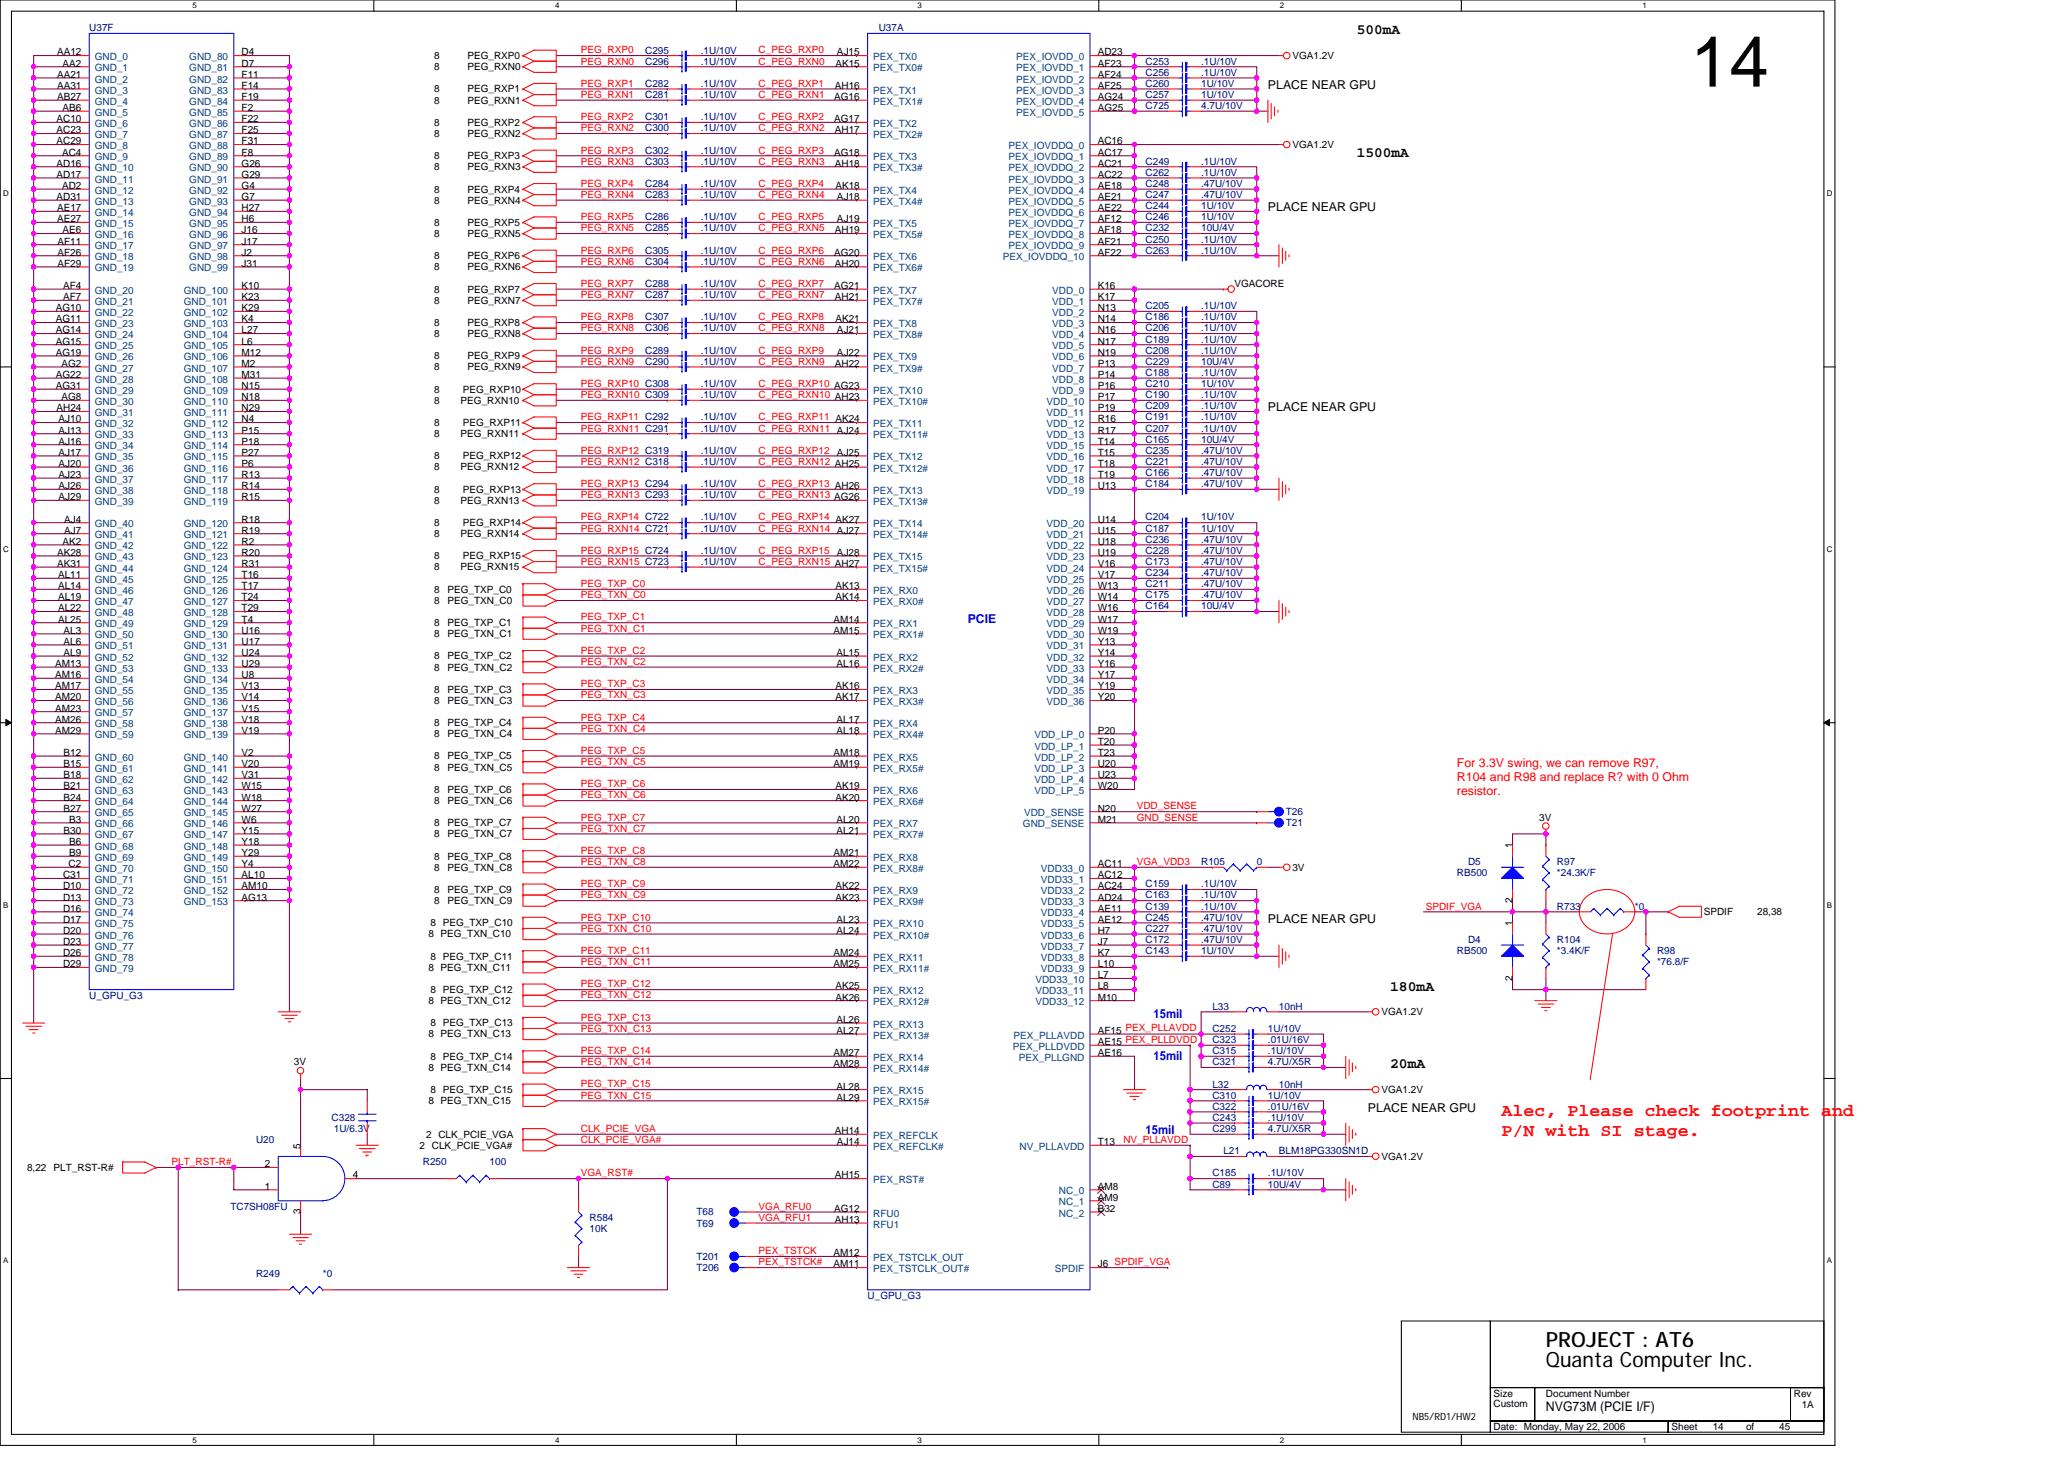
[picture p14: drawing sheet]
<svg xmlns="http://www.w3.org/2000/svg" width="297mm" height="210mm" viewBox="0 0 297 210" stroke-linecap="round" stroke-linejoin="round" font-family="sans-serif">
<defs><g id="words">
<text font-size="10.2" x="243.3" y="12.5">14</text>
<g font-size="3">
<text x="222.5" y="196.8">Quanta Computer Inc.</text>
<text x="222.5" y="193.9">PROJECT : AT6</text>
</g>
<g font-size="2.5" fill="#f00">
<text x="216.1" y="160.6">Alec, Please check footprint and</text>
<text x="216.1" y="163.5">P/N with SI stage.</text>
</g>
<g font-size="2.1">
<text x="195.3" y="5">500mA</text>
<text x="195.3" y="22.5">1500mA</text>
<text x="200.1" y="142.6">180mA</text>
<text x="200.1" y="153.8">20mA</text>
</g>
<text font-size="1.9" x="222.5" y="203">NVG73M (PCIE I/F)</text>
<g font-size="1.8">
<text x="182.5" y="12.8">PLACE NEAR GPU</text>
<text x="182.5" y="30.4">PLACE NEAR GPU</text>
<text x="182.5" y="59.2">PLACE NEAR GPU</text>
<text x="182.5" y="132.8">PLACE NEAR GPU</text>
<text x="196.9" y="160">PLACE NEAR GPU</text>
</g>
<g font-size="1.8" fill="#00f">
<text x="139.3" y="89.6">PCIE</text>
<text x="166" y="146.5">15mil</text>
<text x="166" y="152.5">15mil</text>
<text x="164.9" y="163.3">15mil</text>
</g>
<g font-size="1.8" fill="#f00">
<text x="209.7" y="110.4">For 3.3V swing, we can remove R97,</text>
<text x="209.7" y="112.4">R104 and R98 and replace R? with 0 Ohm</text>
<text x="209.7" y="114.4">resistor.</text>
</g>
<g font-size="1.4" fill="#000080">
<text x="12.8" y="4.5">U37F</text>
<text x="126.5" y="4.5">U37A</text>
<text x="92.9" y="9.3">C296</text>
<text x="92.9" y="7.7">C295</text>
<text x="100.9" y="9.3">.1U/10V</text>
<text x="100.9" y="7.7">.1U/10V</text>
<text x="164.9" y="10.9">C256</text>
<text x="164.9" y="9.3">C253</text>
<text x="172.9" y="10.9">.1U/10V</text>
<text x="172.9" y="9.3">.1U/10V</text>
<text x="92.9" y="17.3">C301</text>
<text x="92.9" y="12.5">C282</text>
<text x="92.9" y="14.1">C281</text>
<text x="100.9" y="17.3">.1U/10V</text>
<text x="100.9" y="12.5">.1U/10V</text>
<text x="100.9" y="14.1">.1U/10V</text>
<text x="164.9" y="15.7">C725</text>
<text x="164.9" y="12.5">C260</text>
<text x="164.9" y="14.1">C257</text>
<text x="172.9" y="15.7">4.7U/10V</text>
<text x="172.9" y="12.5">1U/10V</text>
<text x="172.9" y="14.1">1U/10V</text>
<text x="92.9" y="18.9">C300</text>
<text x="92.9" y="22.1">C302</text>
<text x="92.9" y="23.7">C303</text>
<text x="100.9" y="18.9">.1U/10V</text>
<text x="100.9" y="22.1">.1U/10V</text>
<text x="100.9" y="23.7">.1U/10V</text>
<text x="164.9" y="23.7">C249</text>
<text x="172.9" y="23.7">.1U/10V</text>
<text x="92.9" y="28.5">C283</text>
<text x="92.9" y="26.9">C284</text>
<text x="100.9" y="28.5">.1U/10V</text>
<text x="100.9" y="26.9">.1U/10V</text>
<text x="164.9" y="25.3">C262</text>
<text x="164.9" y="28.5">C247</text>
<text x="164.9" y="26.9">C248</text>
<text x="172.9" y="25.3">.1U/10V</text>
<text x="172.9" y="28.5">.47U/10V</text>
<text x="172.9" y="26.9">.47U/10V</text>
<text x="92.9" y="31.7">C286</text>
<text x="92.9" y="33.3">C285</text>
<text x="100.9" y="31.7">.1U/10V</text>
<text x="100.9" y="33.3">.1U/10V</text>
<text x="164.9" y="34.9">C250</text>
<text x="164.9" y="30.1">C244</text>
<text x="164.9" y="33.3">C232</text>
<text x="164.9" y="31.7">C246</text>
<text x="172.9" y="34.9">.1U/10V</text>
<text x="172.9" y="30.1">1U/10V</text>
<text x="172.9" y="33.3">10U/4V</text>
<text x="172.9" y="31.7">1U/10V</text>
<text x="92.9" y="38.1">C304</text>
<text x="92.9" y="41.3">C288</text>
<text x="92.9" y="36.5">C305</text>
<text x="100.9" y="38.1">.1U/10V</text>
<text x="100.9" y="41.3">.1U/10V</text>
<text x="100.9" y="36.5">.1U/10V</text>
<text x="164.9" y="36.5">C263</text>
<text x="172.9" y="36.5">.1U/10V</text>
<text x="92.9" y="46.1">C307</text>
<text x="92.9" y="47.7">C306</text>
<text x="92.9" y="42.9">C287</text>
<text x="100.9" y="46.1">.1U/10V</text>
<text x="100.9" y="47.7">.1U/10V</text>
<text x="100.9" y="42.9">.1U/10V</text>
<text x="164.9" y="47.7">C206</text>
<text x="164.9" y="44.5">C205</text>
<text x="164.9" y="46.1">C186</text>
<text x="172.9" y="47.7">.1U/10V</text>
<text x="172.9" y="44.5">.1U/10V</text>
<text x="172.9" y="46.1">.1U/10V</text>
<text x="92.9" y="52.5">C290</text>
<text x="92.9" y="50.9">C289</text>
<text x="100.9" y="52.5">.1U/10V</text>
<text x="100.9" y="50.9">.1U/10V</text>
<text x="164.9" y="50.9">C208</text>
<text x="164.9" y="52.5">C229</text>
<text x="164.9" y="49.3">C189</text>
<text x="172.9" y="50.9">.1U/10V</text>
<text x="172.9" y="52.5">10U/4V</text>
<text x="172.9" y="49.3">.1U/10V</text>
<text x="100.9" y="55.7">.1U/10V</text>
<text x="100.9" y="57.3">.1U/10V</text>
<text x="164.9" y="57.3">C190</text>
<text x="164.9" y="58.9">C209</text>
<text x="164.9" y="55.7">C210</text>
<text x="164.9" y="54.1">C188</text>
<text x="172.9" y="57.3">.1U/10V</text>
<text x="172.9" y="58.9">.1U/10V</text>
<text x="172.9" y="55.7">1U/10V</text>
<text x="172.9" y="54.1">.1U/10V</text>
<text x="100.9" y="65.3">.1U/10V</text>
<text x="100.9" y="62.1">.1U/10V</text>
<text x="100.9" y="60.5">.1U/10V</text>
<text x="164.9" y="60.5">C191</text>
<text x="164.9" y="62.1">C207</text>
<text x="164.9" y="63.7">C165</text>
<text x="164.9" y="65.3">C235</text>
<text x="172.9" y="60.5">.1U/10V</text>
<text x="172.9" y="62.1">.1U/10V</text>
<text x="172.9" y="63.7">10U/4V</text>
<text x="172.9" y="65.3">.47U/10V</text>
<text x="100.9" y="66.9">.1U/10V</text>
<text x="100.9" y="70.1">.1U/10V</text>
<text x="100.9" y="71.7">.1U/10V</text>
<text x="164.9" y="68.5">C166</text>
<text x="164.9" y="70.1">C184</text>
<text x="164.9" y="66.9">C221</text>
<text x="172.9" y="68.5">.47U/10V</text>
<text x="172.9" y="70.1">.47U/10V</text>
<text x="172.9" y="66.9">.47U/10V</text>
<text x="100.9" y="76.5">.1U/10V</text>
<text x="100.9" y="74.9">.1U/10V</text>
<text x="164.9" y="74.9">C204</text>
<text x="164.9" y="76.5">C187</text>
<text x="172.9" y="74.9">1U/10V</text>
<text x="172.9" y="76.5">1U/10V</text>
<text x="100.9" y="81.3">.1U/10V</text>
<text x="100.9" y="79.7">.1U/10V</text>
<text x="164.9" y="82.9">C234</text>
<text x="164.9" y="79.7">C228</text>
<text x="164.9" y="81.3">C173</text>
<text x="164.9" y="78.1">C236</text>
<text x="172.9" y="82.9">.47U/10V</text>
<text x="172.9" y="79.7">.47U/10V</text>
<text x="172.9" y="81.3">.47U/10V</text>
<text x="172.9" y="78.1">.47U/10V</text>
<text x="164.9" y="86.1">C175</text>
<text x="164.9" y="87.7">C164</text>
<text x="164.9" y="84.5">C211</text>
<text x="172.9" y="86.1">.47U/10V</text>
<text x="172.9" y="87.7">10U/4V</text>
<text x="172.9" y="84.5">.47U/10V</text>
<text x="185" y="117.3">T26</text>
<text x="185" y="118.9">T21</text>
<text x="172.9" y="124.5">R105</text>
<text x="180.9" y="124.5">0</text>
<text x="211.3" y="124.5">D5</text>
<text x="224.1" y="124.5">R97</text>
<text x="164.9" y="129.3">C163</text>
<text x="164.9" y="127.7">C159</text>
<text x="164.9" y="130.9">C139</text>
<text x="172.9" y="129.3">.1U/10V</text>
<text x="172.9" y="127.7">.1U/10V</text>
<text x="172.9" y="130.9">.1U/10V</text>
<text x="209.7" y="126.1">RB500</text>
<text x="224.1" y="126.1">*24.3K/F</text>
<text x="224.1" y="130.9">R733</text>
<text x="235.3" y="130.9">*0</text>
<text x="164.9" y="137.3">C143</text>
<text x="164.9" y="134.1">C227</text>
<text x="164.9" y="135.7">C172</text>
<text x="164.9" y="132.5">C245</text>
<text x="172.9" y="137.3">1U/10V</text>
<text x="172.9" y="134.1">.47U/10V</text>
<text x="172.9" y="135.7">.47U/10V</text>
<text x="172.9" y="132.5">.47U/10V</text>
<text x="209.7" y="137.3">RB500</text>
<text x="211.3" y="135.7">D4</text>
<text x="224.1" y="135.7">R104</text>
<text x="224.1" y="137.3">*3.4K/F</text>
<text x="238.5" y="137.3">R98</text>
<text x="12.8" y="143.7">U_GPU_G3</text>
<text x="238.5" y="138.9">*76.8/F</text>
<text x="174.5" y="145.3">L33</text>
<text x="174.5" y="148.5">C252</text>
<text x="182.5" y="148.5">1U/10V</text>
<text x="184.1" y="145.3">10nH</text>
<text x="174.5" y="151.7">C315</text>
<text x="174.5" y="153.3">C321</text>
<text x="174.5" y="150.1">C323</text>
<text x="182.5" y="151.7">.1U/10V</text>
<text x="182.5" y="153.3">4.7U/X5R</text>
<text x="182.5" y="150.1">.01U/16V</text>
<text x="47.7" y="161.3">C328</text>
<text x="174.5" y="156.5">L32</text>
<text x="174.5" y="159.7">C322</text>
<text x="174.5" y="158.1">C310</text>
<text x="174.5" y="161.3">C243</text>
<text x="182.5" y="159.7">.01U/16V</text>
<text x="182.5" y="158.1">1U/10V</text>
<text x="182.5" y="161.3">.1U/10V</text>
<text x="184.1" y="156.5">10nH</text>
<text x="36.8" y="164.5">U20</text>
<text x="48" y="162.9">1U/6.3V</text>
<text x="60.9" y="167.7">R250</text>
<text x="70.5" y="167.7">100</text>
<text x="174.5" y="162.9">C299</text>
<text x="176.1" y="166.1">L21</text>
<text x="182.5" y="162.9">4.7U/X5R</text>
<text x="184.1" y="166.1">BLM18PG330SN1D</text>
<text x="174.5" y="170.9">C89</text>
<text x="174.5" y="169.3">C185</text>
<text x="182.5" y="169.3">.1U/10V</text>
<text x="182.5" y="170.9">10U/4V</text>
<text x="33.2" y="174.1">TC7SH08FU</text>
<text x="84.9" y="175.7">R584</text>
<text x="84.9" y="177.3">10K</text>
<text x="100.2" y="176.5">T69</text>
<text x="100.2" y="174.9">T68</text>
<text x="36.8" y="183.7">R249</text>
<text x="46.5" y="183.7">*0</text>
<text x="100.2" y="182.9">T206</text>
<text x="100.2" y="181.3">T201</text>
<text x="124.9" y="186.9">U_GPU_G3</text>
</g>
<g font-size="1.4">
<text x="8.2" y="8">AA12</text>
<text x="8.2" y="11.2">AA21</text>
<text x="9" y="9.6">AA2</text>
<text x="34.8" y="8">D4</text>
<text x="34.8" y="9.6">D7</text>
<text x="34.8" y="11.2">F11</text>
<text x="62.5" y="8.5">8</text>
<text x="62.5" y="10.1">8</text>
<text x="67.3" y="8.5">PEG_RXP0</text>
<text x="67.3" y="10.1">PEG_RXN0</text>
<text x="120.2" y="9.6">AK15</text>
<text x="120.5" y="8">AJ15</text>
<text x="158" y="11.2">AF24</text>
<text x="158" y="9.6">AF23</text>
<text x="158" y="8">AD23</text>
<text x="186" y="8.5">VGA1.2V</text>
<text x="8.1" y="17.6">AC10</text>
<text x="8.2" y="12.8">AA31</text>
<text x="8.2" y="14.4">AB27</text>
<text x="9" y="16">AB6</text>
<text x="34.8" y="12.8">F14</text>
<text x="34.8" y="14.4">F19</text>
<text x="34.8" y="16">F2</text>
<text x="34.8" y="17.6">F22</text>
<text x="62.5" y="13.3">8</text>
<text x="62.5" y="14.9">8</text>
<text x="67.3" y="13.3">PEG_RXP1</text>
<text x="67.3" y="14.9">PEG_RXN1</text>
<text x="120.1" y="17.6">AG17</text>
<text x="120.1" y="14.4">AG16</text>
<text x="120.1" y="12.8">AH16</text>
<text x="158" y="16">AG25</text>
<text x="158" y="14.4">AG24</text>
<text x="158" y="12.8">AF25</text>
<text x="8.1" y="19.2">AC23</text>
<text x="8.1" y="20.8">AC29</text>
<text x="8.1" y="24">AD16</text>
<text x="8.9" y="22.4">AC4</text>
<text x="34.8" y="19.2">F25</text>
<text x="34.8" y="20.8">F31</text>
<text x="34.8" y="22.4">F8</text>
<text x="34.8" y="24">G26</text>
<text x="62.5" y="22.9">8</text>
<text x="62.5" y="18.1">8</text>
<text x="62.5" y="19.7">8</text>
<text x="67.3" y="22.9">PEG_RXP3</text>
<text x="67.3" y="18.1">PEG_RXP2</text>
<text x="67.3" y="19.7">PEG_RXN2</text>
<text x="120.1" y="22.4">AG18</text>
<text x="120.1" y="24">AH18</text>
<text x="120.1" y="19.2">AH17</text>
<text x="158" y="24">AC21</text>
<text x="158" y="22.4">AC17</text>
<text x="158" y="20.8">AC16</text>
<text x="186" y="21.3">VGA1.2V</text>
<text x="8.1" y="25.6">AD17</text>
<text x="8.1" y="28.8">AD31</text>
<text x="8.9" y="27.2">AD2</text>
<text x="34.8" y="25.6">G29</text>
<text x="34.8" y="27.2">G4</text>
<text x="34.8" y="28.8">G7</text>
<text x="62.5" y="27.7">8</text>
<text x="62.5" y="29.3">8</text>
<text x="62.5" y="24.5">8</text>
<text x="67.3" y="27.7">PEG_RXP4</text>
<text x="67.3" y="29.3">PEG_RXN4</text>
<text x="67.3" y="24.5">PEG_RXN3</text>
<text x="120.2" y="27.2">AK18</text>
<text x="120.5" y="28.8">AJ18</text>
<text x="158" y="28.8">AE21</text>
<text x="158" y="27.2">AE18</text>
<text x="158" y="25.6">AC22</text>
<text x="8.2" y="30.4">AE17</text>
<text x="8.2" y="32">AE27</text>
<text x="8.3" y="35.2">AF11</text>
<text x="9" y="33.6">AE6</text>
<text x="34.8" y="30.4">H27</text>
<text x="34.8" y="32">H6</text>
<text x="34.8" y="33.6">J16</text>
<text x="34.8" y="35.2">J17</text>
<text x="62.5" y="32.5">8</text>
<text x="62.5" y="34.1">8</text>
<text x="67.3" y="32.5">PEG_RXP5</text>
<text x="67.3" y="34.1">PEG_RXN5</text>
<text x="120.1" y="33.6">AH19</text>
<text x="120.5" y="32">AJ19</text>
<text x="158" y="35.2">AF21</text>
<text x="158" y="33.6">AF18</text>
<text x="158" y="32">AF12</text>
<text x="158" y="30.4">AE22</text>
<text x="8.3" y="36.8">AF26</text>
<text x="8.3" y="38.4">AF29</text>
<text x="9.1" y="41.6">AF4</text>
<text x="34.8" y="41.6">K10</text>
<text x="34.8" y="36.8">J2</text>
<text x="34.8" y="38.4">J31</text>
<text x="62.5" y="37.3">8</text>
<text x="62.5" y="38.9">8</text>
<text x="67.3" y="37.3">PEG_RXP6</text>
<text x="67.3" y="38.9">PEG_RXN6</text>
<text x="120.1" y="41.6">AG21</text>
<text x="120.1" y="36.8">AG20</text>
<text x="120.1" y="38.4">AH20</text>
<text x="158" y="41.6">K16</text>
<text x="158" y="36.8">AF22</text>
<text x="177.7" y="41.3">VGACORE</text>
<text x="8" y="44.8">AG10</text>
<text x="8" y="46.4">AG11</text>
<text x="8" y="48">AG14</text>
<text x="9.1" y="43.2">AF7</text>
<text x="34.8" y="43.2">K23</text>
<text x="34.8" y="44.8">K29</text>
<text x="34.8" y="46.4">K4</text>
<text x="34.8" y="48">L27</text>
<text x="62.5" y="46.9">8</text>
<text x="62.5" y="42.1">8</text>
<text x="62.5" y="43.7">8</text>
<text x="67.3" y="46.9">PEG_RXP8</text>
<text x="67.3" y="42.1">PEG_RXP7</text>
<text x="67.3" y="43.7">PEG_RXN7</text>
<text x="120.1" y="43.2">AH21</text>
<text x="120.2" y="46.4">AK21</text>
<text x="120.5" y="48">AJ21</text>
<text x="158" y="48">N16</text>
<text x="158" y="46.4">N14</text>
<text x="158" y="44.8">N13</text>
<text x="158" y="43.2">K17</text>
<text x="8" y="49.6">AG15</text>
<text x="8" y="51.2">AG19</text>
<text x="8.8" y="52.8">AG2</text>
<text x="34.8" y="49.6">L6</text>
<text x="34.8" y="51.2">M12</text>
<text x="34.8" y="52.8">M2</text>
<text x="62.5" y="53.3">8</text>
<text x="62.5" y="51.7">8</text>
<text x="62.5" y="48.5">8</text>
<text x="67.3" y="53.3">PEG_RXN9</text>
<text x="67.3" y="51.7">PEG_RXP9</text>
<text x="67.3" y="48.5">PEG_RXN8</text>
<text x="120.1" y="52.8">AH22</text>
<text x="120.5" y="51.2">AJ22</text>
<text x="158" y="52.8">P13</text>
<text x="158" y="51.2">N19</text>
<text x="158" y="49.6">N17</text>
<text x="8" y="54.4">AG22</text>
<text x="8" y="56">AG31</text>
<text x="8.1" y="59.2">AH24</text>
<text x="8.8" y="57.6">AG8</text>
<text x="34.8" y="54.4">M31</text>
<text x="34.8" y="56">N15</text>
<text x="34.8" y="57.6">N18</text>
<text x="34.8" y="59.2">N29</text>
<text x="62.5" y="58.1">8</text>
<text x="62.5" y="56.5">8</text>
<text x="66.3" y="58.1">PEG_RXN10</text>
<text x="66.6" y="56.5">PEG_RXP10</text>
<text x="158" y="56">P16</text>
<text x="158" y="54.4">P14</text>
<text x="158" y="59.2">P19</text>
<text x="158" y="57.6">P17</text>
<text x="8.4" y="60.8">AJ10</text>
<text x="8.4" y="62.4">AJ13</text>
<text x="8.4" y="64">AJ16</text>
<text x="8.4" y="65.6">AJ17</text>
<text x="34.8" y="60.8">N4</text>
<text x="34.8" y="62.4">P15</text>
<text x="34.8" y="64">P18</text>
<text x="34.8" y="65.6">P27</text>
<text x="62.5" y="62.9">8</text>
<text x="62.5" y="61.3">8</text>
<text x="66.3" y="62.9">PEG_RXN11</text>
<text x="66.6" y="61.3">PEG_RXP11</text>
<text x="120.5" y="65.6">AJ25</text>
<text x="158" y="65.6">T15</text>
<text x="158" y="64">T14</text>
<text x="158" y="62.4">R17</text>
<text x="158" y="60.8">R16</text>
<text x="8.4" y="67.2">AJ20</text>
<text x="8.4" y="68.8">AJ23</text>
<text x="8.4" y="70.4">AJ26</text>
<text x="8.4" y="72">AJ29</text>
<text x="34.8" y="67.2">P6</text>
<text x="34.8" y="68.8">R13</text>
<text x="34.8" y="70.4">R14</text>
<text x="34.8" y="72">R15</text>
<text x="62.5" y="67.7">8</text>
<text x="62.5" y="70.9">8</text>
<text x="62.5" y="66.1">8</text>
<text x="66.3" y="67.7">PEG_RXN12</text>
<text x="66.6" y="70.9">PEG_RXP13</text>
<text x="66.6" y="66.1">PEG_RXP12</text>
<text x="158" y="70.4">U13</text>
<text x="158" y="68.8">T19</text>
<text x="158" y="67.2">T18</text>
<text x="9.2" y="75.2">AJ4</text>
<text x="9.2" y="76.8">AJ7</text>
<text x="34.8" y="75.2">R18</text>
<text x="34.8" y="76.8">R19</text>
<text x="62.5" y="77.3">8</text>
<text x="62.5" y="72.5">8</text>
<text x="62.5" y="75.7">8</text>
<text x="66.3" y="77.3">PEG_RXN14</text>
<text x="66.3" y="72.5">PEG_RXN13</text>
<text x="66.6" y="75.7">PEG_RXP14</text>
<text x="158" y="76.8">U15</text>
<text x="158" y="75.2">U14</text>
<text x="8.2" y="80">AK28</text>
<text x="8.2" y="81.6">AK31</text>
<text x="8.4" y="83.2">AL11</text>
<text x="9" y="78.4">AK2</text>
<text x="34.8" y="78.4">R2</text>
<text x="34.8" y="80">R20</text>
<text x="34.8" y="81.6">R31</text>
<text x="34.8" y="83.2">T16</text>
<text x="62.5" y="82.1">8</text>
<text x="62.5" y="80.5">8</text>
<text x="66.3" y="82.1">PEG_RXN15</text>
<text x="66.6" y="80.5">PEG_RXP15</text>
<text x="120.5" y="80">AJ28</text>
<text x="158" y="83.2">V17</text>
<text x="158" y="81.6">V16</text>
<text x="158" y="80">U19</text>
<text x="158" y="78.4">U18</text>
<text x="8.4" y="84.8">AL14</text>
<text x="8.4" y="86.4">AL19</text>
<text x="8.4" y="88">AL22</text>
<text x="8.4" y="89.6">AL25</text>
<text x="34.8" y="84.8">T17</text>
<text x="34.8" y="86.4">T24</text>
<text x="34.8" y="88">T29</text>
<text x="34.8" y="89.6">T4</text>
<text x="62.5" y="86.9">8</text>
<text x="62.5" y="85.3">8</text>
<text x="64.4" y="86.9">PEG_TXN_C0</text>
<text x="64.4" y="85.3">PEG_TXP_C0</text>
<text x="120" y="89.6">AM14</text>
<text x="120.2" y="86.4">AK14</text>
<text x="120.2" y="84.8">AK13</text>
<text x="158" y="89.6">W17</text>
<text x="158" y="88">W16</text>
<text x="158" y="86.4">W14</text>
<text x="158" y="84.8">W13</text>
<text x="8" y="96">AM13</text>
<text x="9.2" y="91.2">AL3</text>
<text x="9.2" y="92.8">AL6</text>
<text x="9.2" y="94.4">AL9</text>
<text x="34.8" y="91.2">U16</text>
<text x="34.8" y="92.8">U17</text>
<text x="34.8" y="94.4">U24</text>
<text x="34.8" y="96">U29</text>
<text x="62.5" y="90.1">8</text>
<text x="62.5" y="91.7">8</text>
<text x="62.5" y="94.9">8</text>
<text x="64.4" y="90.1">PEG_TXP_C1</text>
<text x="64.4" y="91.7">PEG_TXN_C1</text>
<text x="64.4" y="94.9">PEG_TXP_C2</text>
<text x="120" y="91.2">AM15</text>
<text x="120.4" y="96">AL16</text>
<text x="120.4" y="94.4">AL15</text>
<text x="158" y="96">Y16</text>
<text x="158" y="94.4">Y14</text>
<text x="158" y="92.8">Y13</text>
<text x="158" y="91.2">W19</text>
<text x="8" y="97.6">AM16</text>
<text x="8" y="99.2">AM17</text>
<text x="8" y="100.8">AM20</text>
<text x="34.8" y="97.6">U8</text>
<text x="34.8" y="99.2">V13</text>
<text x="34.8" y="100.8">V14</text>
<text x="62.5" y="96.5">8</text>
<text x="62.5" y="101.3">8</text>
<text x="62.5" y="99.7">8</text>
<text x="64.4" y="96.5">PEG_TXN_C2</text>
<text x="64.4" y="101.3">PEG_TXN_C3</text>
<text x="64.4" y="99.7">PEG_TXP_C3</text>
<text x="120.2" y="100.8">AK17</text>
<text x="120.2" y="99.2">AK16</text>
<text x="158" y="100.8">Y20</text>
<text x="158" y="99.2">Y19</text>
<text x="158" y="97.6">Y17</text>
<text x="8" y="102.4">AM23</text>
<text x="8" y="104">AM26</text>
<text x="8" y="105.6">AM29</text>
<text x="34.8" y="102.4">V15</text>
<text x="34.8" y="104">V18</text>
<text x="34.8" y="105.6">V19</text>
<text x="62.5" y="104.5">8</text>
<text x="62.5" y="106.1">8</text>
<text x="64.4" y="104.5">PEG_TXP_C4</text>
<text x="64.4" y="106.1">PEG_TXN_C4</text>
<text x="120.4" y="105.6">AL18</text>
<text x="120.4" y="104">AL17</text>
<text x="158" y="107.2">T20</text>
<text x="158" y="105.6">P20</text>
<text x="9.2" y="108.8">B12</text>
<text x="9.2" y="110.4">B15</text>
<text x="9.2" y="112">B18</text>
<text x="9.2" y="113.6">B21</text>
<text x="34.8" y="108.8">V2</text>
<text x="34.8" y="110.4">V20</text>
<text x="34.8" y="112">V31</text>
<text x="34.8" y="113.6">W15</text>
<text x="62.5" y="110.9">8</text>
<text x="62.5" y="109.3">8</text>
<text x="64.4" y="110.9">PEG_TXN_C5</text>
<text x="64.4" y="109.3">PEG_TXP_C5</text>
<text x="120" y="110.4">AM19</text>
<text x="120" y="108.8">AM18</text>
<text x="120.2" y="113.6">AK19</text>
<text x="158" y="113.6">W20</text>
<text x="158" y="112">U23</text>
<text x="158" y="110.4">U20</text>
<text x="158" y="108.8">T23</text>
<text x="9.2" y="115.2">B24</text>
<text x="9.2" y="116.8">B27</text>
<text x="9.2" y="120">B30</text>
<text x="10" y="118.4">B3</text>
<text x="34.8" y="115.2">W18</text>
<text x="34.8" y="116.8">W27</text>
<text x="34.8" y="118.4">W6</text>
<text x="34.8" y="120">Y15</text>
<text x="62.5" y="114.1">8</text>
<text x="62.5" y="115.7">8</text>
<text x="62.5" y="118.9">8</text>
<text x="64.4" y="114.1">PEG_TXP_C6</text>
<text x="64.4" y="115.7">PEG_TXN_C6</text>
<text x="64.4" y="118.9">PEG_TXP_C7</text>
<text x="120.2" y="115.2">AK20</text>
<text x="120.4" y="120">AL21</text>
<text x="120.4" y="118.4">AL20</text>
<text x="158" y="118.4">M21</text>
<text x="158" y="116.8">N20</text>
<text x="221.5" y="118.1">3V</text>
<text x="9.9" y="124.8">C2</text>
<text x="10" y="121.6">B6</text>
<text x="10" y="123.2">B9</text>
<text x="34.8" y="121.6">Y18</text>
<text x="34.8" y="123.2">Y29</text>
<text x="34.8" y="124.8">Y4</text>
<text x="62.5" y="120.5">8</text>
<text x="62.5" y="123.7">8</text>
<text x="62.5" y="125.3">8</text>
<text x="64.4" y="120.5">PEG_TXN_C7</text>
<text x="64.4" y="123.7">PEG_TXP_C8</text>
<text x="64.4" y="125.3">PEG_TXN_C8</text>
<text x="120" y="124.8">AM22</text>
<text x="120" y="123.2">AM21</text>
<text x="158" y="124.8">AC11</text>
<text x="186" y="125.3">3V</text>
<text x="217.7" y="122.1" transform="rotate(-90 217.7 122.1)">1</text>
<text x="9.1" y="126.4">C31</text>
<text x="9.1" y="128">D10</text>
<text x="9.1" y="129.6">D13</text>
<text x="9.1" y="131.2">D16</text>
<text x="34.8" y="126.4">AL10</text>
<text x="34.8" y="128">AM10</text>
<text x="34.8" y="129.6">AG13</text>
<text x="62.5" y="130.1">8</text>
<text x="62.5" y="128.5">8</text>
<text x="64.4" y="130.1">PEG_TXN_C9</text>
<text x="64.4" y="128.5">PEG_TXP_C9</text>
<text x="120.2" y="129.6">AK23</text>
<text x="120.2" y="128">AK22</text>
<text x="158" y="131.2">AE11</text>
<text x="158" y="129.6">AD24</text>
<text x="158" y="128">AC24</text>
<text x="158" y="126.4">AC12</text>
<text x="217.7" y="129.9" transform="rotate(-90 217.7 129.9)">2</text>
<text x="245.2" y="131.7">SPDIF</text>
<text x="252.9" y="131.7">28,38</text>
<text x="9.1" y="132.8">D17</text>
<text x="9.1" y="134.4">D20</text>
<text x="9.1" y="136">D23</text>
<text x="9.1" y="137.6">D26</text>
<text x="61.7" y="134.9">8 PEG_TXN_C10</text>
<text x="62" y="133.3">8 PEG_TXP_C10</text>
<text x="120" y="137.6">AM24</text>
<text x="120.4" y="134.4">AL24</text>
<text x="120.4" y="132.8">AL23</text>
<text x="158" y="137.6">K7</text>
<text x="158" y="136">J7</text>
<text x="158" y="134.4">H7</text>
<text x="158" y="132.8">AE12</text>
<text x="217.7" y="133.3" transform="rotate(-90 217.7 133.3)">1</text>
<text x="9.1" y="139.2">D29</text>
<text x="61.7" y="139.7">8 PEG_TXN_C11</text>
<text x="62" y="138.1">8 PEG_TXP_C11</text>
<text x="62" y="142.9">8 PEG_TXP_C12</text>
<text x="120" y="139.2">AM25</text>
<text x="120.2" y="144">AK26</text>
<text x="120.2" y="142.4">AK25</text>
<text x="158" y="139.2">L10</text>
<text x="158" y="144">M10</text>
<text x="158" y="142.4">L8</text>
<text x="158" y="140.8">L7</text>
<text x="217.7" y="141.2" transform="rotate(-90 217.7 141.2)">2</text>
<text x="61.7" y="144.5">8 PEG_TXN_C12</text>
<text x="61.7" y="149.3">8 PEG_TXN_C13</text>
<text x="62" y="147.7">8 PEG_TXP_C13</text>
<text x="120.4" y="148.8">AL27</text>
<text x="120.4" y="147.2">AL26</text>
<text x="158" y="148.8">AF15</text>
<text x="198.8" y="146.1">VGA1.2V</text>
<text x="42.3" y="153.3">3V</text>
<text x="61.7" y="154.1">8 PEG_TXN_C14</text>
<text x="62" y="152.5">8 PEG_TXP_C14</text>
<text x="120" y="153.6">AM28</text>
<text x="120" y="152">AM27</text>
<text x="158" y="152">AE16</text>
<text x="158" y="150.4">AE15 PEX_PLLDVDD</text>
<text x="61.7" y="158.9">8 PEG_TXN_C15</text>
<text x="62" y="157.3">8 PEG_TXP_C15</text>
<text x="120.4" y="158.4">AL29</text>
<text x="120.4" y="156.8">AL28</text>
<text x="198.8" y="157.3">VGA1.2V</text>
<text x="38.1" y="168">2</text>
<text x="43.2" y="165.3" transform="rotate(-90 43.2 165.3)">5</text>
<text x="60.4" y="165.3">2 CLK_PCIE_VGA#</text>
<text x="61.3" y="163.7">2 CLK_PCIE_VGA</text>
<text x="120.1" y="163.2">AH14</text>
<text x="120.5" y="164.8">AJ14</text>
<text x="158" y="164.8">T13</text>
<text x="198.8" y="166.9">VGA1.2V</text>
<text x="3.9" y="168.5">8,22</text>
<text x="7.7" y="168.5">PLT_RST-R#</text>
<text x="38.1" y="171.2">1</text>
<text x="50.8" y="169.6">4</text>
<text x="120.1" y="169.6">AH15</text>
<text x="158" y="172.8">AM9</text>
<text x="158" y="171.2">AM8</text>
<text x="43.2" y="174.8" transform="rotate(-90 43.2 174.8)">3</text>
<text x="120.1" y="174.4">AG12</text>
<text x="120.1" y="176">AH13</text>
<text x="158" y="174.4">B32</text>
<text x="120" y="182.4">AM11</text>
<text x="120" y="180.8">AM12</text>
<text x="158" y="182.4">J6 SPDIF_VGA</text>
<text x="214.9" y="202.4">Custom</text>
<text x="214.9" y="201">Size</text>
<text x="222.5" y="201">Document Number</text>
<text x="258.2" y="201">Rev</text>
<text x="259.3" y="202.6">1A</text>
<text x="203.3" y="204.3">NB5/RD1/HW2</text>
<text x="214.9" y="205.8">Date: Monday, May 22, 2006</text>
<text x="240.6" y="205.8">Sheet</text>
<text x="246.5" y="205.8">14</text>
<text x="251.3" y="205.8">of</text>
<text x="256.1" y="205.8">45</text>
</g>
<g font-size="1.4" fill="#004080">
<text x="13.6" y="8.7">GND_0</text>
<text x="13.6" y="10.3">GND_1</text>
<text x="13.6" y="11.9">GND_2</text>
<text x="27.2" y="8.7">GND_80</text>
<text x="27.2" y="10.3">GND_81</text>
<text x="27.2" y="11.9">GND_82</text>
<text x="125.7" y="10.3">PEX_TX0#</text>
<text x="125.7" y="8.7">PEX_TX0</text>
<text x="146.2" y="11.9">PEX_IOVDD_2</text>
<text x="146.2" y="10.3">PEX_IOVDD_1</text>
<text x="146.2" y="8.7">PEX_IOVDD_0</text>
<text x="13.6" y="13.5">GND_3</text>
<text x="13.6" y="15.1">GND_4</text>
<text x="13.6" y="16.7">GND_5</text>
<text x="27.2" y="13.5">GND_83</text>
<text x="27.2" y="15.1">GND_84</text>
<text x="27.2" y="16.7">GND_85</text>
<text x="125.7" y="15.1">PEX_TX1#</text>
<text x="125.7" y="13.5">PEX_TX1</text>
<text x="146.2" y="16.7">PEX_IOVDD_5</text>
<text x="146.2" y="15.1">PEX_IOVDD_4</text>
<text x="146.2" y="13.5">PEX_IOVDD_3</text>
<text x="13.6" y="18.3">GND_6</text>
<text x="13.6" y="19.9">GND_7</text>
<text x="13.6" y="21.5">GND_8</text>
<text x="13.6" y="23.1">GND_9</text>
<text x="27.2" y="18.3">GND_86</text>
<text x="27.2" y="19.9">GND_87</text>
<text x="27.2" y="21.5">GND_88</text>
<text x="27.2" y="23.1">GND_89</text>
<text x="125.7" y="23.1">PEX_TX3</text>
<text x="125.7" y="19.9">PEX_TX2#</text>
<text x="125.7" y="18.3">PEX_TX2</text>
<text x="145.1" y="23.1">PEX_IOVDDQ_1</text>
<text x="145.1" y="21.5">PEX_IOVDDQ_0</text>
<text x="13.6" y="24.7">GND_10</text>
<text x="13.6" y="26.3">GND_11</text>
<text x="13.6" y="27.9">GND_12</text>
<text x="13.6" y="29.5">GND_13</text>
<text x="27.2" y="24.7">GND_90</text>
<text x="27.2" y="26.3">GND_91</text>
<text x="27.2" y="27.9">GND_92</text>
<text x="27.2" y="29.5">GND_93</text>
<text x="125.7" y="29.5">PEX_TX4#</text>
<text x="125.7" y="27.9">PEX_TX4</text>
<text x="125.7" y="24.7">PEX_TX3#</text>
<text x="145.1" y="29.5">PEX_IOVDDQ_5</text>
<text x="145.1" y="27.9">PEX_IOVDDQ_4</text>
<text x="145.1" y="26.3">PEX_IOVDDQ_3</text>
<text x="145.1" y="24.7">PEX_IOVDDQ_2</text>
<text x="13.6" y="31.1">GND_14</text>
<text x="13.6" y="32.7">GND_15</text>
<text x="13.6" y="34.3">GND_16</text>
<text x="13.6" y="35.9">GND_17</text>
<text x="27.2" y="31.1">GND_94</text>
<text x="27.2" y="32.7">GND_95</text>
<text x="27.2" y="34.3">GND_96</text>
<text x="27.2" y="35.9">GND_97</text>
<text x="125.7" y="34.3">PEX_TX5#</text>
<text x="125.7" y="32.7">PEX_TX5</text>
<text x="145.1" y="35.9">PEX_IOVDDQ_9</text>
<text x="145.1" y="34.3">PEX_IOVDDQ_8</text>
<text x="145.1" y="32.7">PEX_IOVDDQ_7</text>
<text x="145.1" y="31.1">PEX_IOVDDQ_6</text>
<text x="13.6" y="37.5">GND_18</text>
<text x="13.6" y="39.1">GND_19</text>
<text x="27.2" y="37.5">GND_98</text>
<text x="27.2" y="39.1">GND_99</text>
<text x="125.7" y="39.1">PEX_TX6#</text>
<text x="125.7" y="37.5">PEX_TX6</text>
<text x="144.3" y="37.5">PEX_IOVDDQ_10</text>
<text x="13.6" y="42.3">GND_20</text>
<text x="13.6" y="43.9">GND_21</text>
<text x="13.6" y="45.5">GND_22</text>
<text x="13.6" y="47.1">GND_23</text>
<text x="26.4" y="42.3">GND_100</text>
<text x="26.4" y="43.9">GND_101</text>
<text x="26.4" y="45.5">GND_102</text>
<text x="26.4" y="47.1">GND_103</text>
<text x="125.7" y="47.1">PEX_TX8</text>
<text x="125.7" y="43.9">PEX_TX7#</text>
<text x="125.7" y="42.3">PEX_TX7</text>
<text x="151.4" y="47.1">VDD_3</text>
<text x="151.4" y="45.5">VDD_2</text>
<text x="151.4" y="43.9">VDD_1</text>
<text x="151.4" y="42.3">VDD_0</text>
<text x="13.6" y="48.7">GND_24</text>
<text x="13.6" y="50.3">GND_25</text>
<text x="13.6" y="51.9">GND_26</text>
<text x="13.6" y="53.5">GND_27</text>
<text x="26.4" y="48.7">GND_104</text>
<text x="26.4" y="50.3">GND_105</text>
<text x="26.4" y="51.9">GND_106</text>
<text x="26.4" y="53.5">GND_107</text>
<text x="125.7" y="53.5">PEX_TX9#</text>
<text x="125.7" y="51.9">PEX_TX9</text>
<text x="125.7" y="48.7">PEX_TX8#</text>
<text x="151.4" y="53.5">VDD_7</text>
<text x="151.4" y="51.9">VDD_6</text>
<text x="151.4" y="50.3">VDD_5</text>
<text x="151.4" y="48.7">VDD_4</text>
<text x="13.6" y="55.1">GND_28</text>
<text x="13.6" y="56.7">GND_29</text>
<text x="13.6" y="58.3">GND_30</text>
<text x="13.6" y="59.9">GND_31</text>
<text x="26.4" y="55.1">GND_108</text>
<text x="26.4" y="56.7">GND_109</text>
<text x="26.4" y="58.3">GND_110</text>
<text x="26.4" y="59.9">GND_111</text>
<text x="125.7" y="58.3">PEX_TX10#</text>
<text x="125.7" y="56.7">PEX_TX10</text>
<text x="150.6" y="59.9">VDD_11</text>
<text x="150.6" y="58.3">VDD_10</text>
<text x="151.4" y="56.7">VDD_9</text>
<text x="151.4" y="55.1">VDD_8</text>
<text x="13.6" y="61.5">GND_32</text>
<text x="13.6" y="63.1">GND_33</text>
<text x="13.6" y="64.7">GND_34</text>
<text x="26.4" y="61.5">GND_112</text>
<text x="26.4" y="63.1">GND_113</text>
<text x="26.4" y="64.7">GND_114</text>
<text x="125.7" y="63.1">PEX_TX11#</text>
<text x="125.7" y="61.5">PEX_TX11</text>
<text x="150.6" y="64.7">VDD_15</text>
<text x="150.6" y="63.1">VDD_13</text>
<text x="150.6" y="61.5">VDD_12</text>
<text x="13.6" y="66.3">GND_35</text>
<text x="13.6" y="67.9">GND_36</text>
<text x="13.6" y="69.5">GND_37</text>
<text x="13.6" y="71.1">GND_38</text>
<text x="26.4" y="66.3">GND_115</text>
<text x="26.4" y="67.9">GND_116</text>
<text x="26.4" y="69.5">GND_117</text>
<text x="26.4" y="71.1">GND_118</text>
<text x="125.7" y="71.1">PEX_TX13</text>
<text x="125.7" y="67.9">PEX_TX12#</text>
<text x="125.7" y="66.3">PEX_TX12</text>
<text x="150.6" y="71.1">VDD_19</text>
<text x="150.6" y="69.5">VDD_18</text>
<text x="150.6" y="67.9">VDD_17</text>
<text x="150.6" y="66.3">VDD_16</text>
<text x="13.6" y="72.7">GND_39</text>
<text x="13.6" y="75.9">GND_40</text>
<text x="13.6" y="77.5">GND_41</text>
<text x="26.4" y="72.7">GND_119</text>
<text x="26.4" y="75.9">GND_120</text>
<text x="26.4" y="77.5">GND_121</text>
<text x="125.7" y="77.5">PEX_TX14#</text>
<text x="125.7" y="75.9">PEX_TX14</text>
<text x="125.7" y="72.7">PEX_TX13#</text>
<text x="150.6" y="77.5">VDD_21</text>
<text x="150.6" y="75.9">VDD_20</text>
<text x="13.6" y="79.1">GND_42</text>
<text x="13.6" y="80.7">GND_43</text>
<text x="13.6" y="82.3">GND_44</text>
<text x="13.6" y="83.9">GND_45</text>
<text x="26.4" y="79.1">GND_122</text>
<text x="26.4" y="80.7">GND_123</text>
<text x="26.4" y="82.3">GND_124</text>
<text x="26.4" y="83.9">GND_125</text>
<text x="125.7" y="82.3">PEX_TX15#</text>
<text x="125.7" y="80.7">PEX_TX15</text>
<text x="150.6" y="83.9">VDD_25</text>
<text x="150.6" y="82.3">VDD_24</text>
<text x="150.6" y="80.7">VDD_23</text>
<text x="150.6" y="79.1">VDD_22</text>
<text x="13.6" y="85.5">GND_46</text>
<text x="13.6" y="87.1">GND_47</text>
<text x="13.6" y="88.7">GND_48</text>
<text x="26.4" y="85.5">GND_126</text>
<text x="26.4" y="87.1">GND_127</text>
<text x="26.4" y="88.7">GND_128</text>
<text x="125.7" y="87.1">PEX_RX0#</text>
<text x="125.7" y="85.5">PEX_RX0</text>
<text x="150.6" y="88.7">VDD_28</text>
<text x="150.6" y="87.1">VDD_27</text>
<text x="150.6" y="85.5">VDD_26</text>
<text x="13.6" y="90.3">GND_49</text>
<text x="13.6" y="91.9">GND_50</text>
<text x="13.6" y="93.5">GND_51</text>
<text x="13.6" y="95.1">GND_52</text>
<text x="26.4" y="90.3">GND_129</text>
<text x="26.4" y="91.9">GND_130</text>
<text x="26.4" y="93.5">GND_131</text>
<text x="26.4" y="95.1">GND_132</text>
<text x="125.7" y="95.1">PEX_RX2</text>
<text x="125.7" y="91.9">PEX_RX1#</text>
<text x="125.7" y="90.3">PEX_RX1</text>
<text x="150.6" y="95.1">VDD_32</text>
<text x="150.6" y="93.5">VDD_31</text>
<text x="150.6" y="91.9">VDD_30</text>
<text x="150.6" y="90.3">VDD_29</text>
<text x="13.6" y="96.7">GND_53</text>
<text x="13.6" y="98.3">GND_54</text>
<text x="13.6" y="99.9">GND_55</text>
<text x="13.6" y="101.5">GND_56</text>
<text x="26.4" y="96.7">GND_133</text>
<text x="26.4" y="98.3">GND_134</text>
<text x="26.4" y="99.9">GND_135</text>
<text x="26.4" y="101.5">GND_136</text>
<text x="125.7" y="101.5">PEX_RX3#</text>
<text x="125.7" y="99.9">PEX_RX3</text>
<text x="125.7" y="96.7">PEX_RX2#</text>
<text x="150.6" y="101.5">VDD_36</text>
<text x="150.6" y="99.9">VDD_35</text>
<text x="150.6" y="98.3">VDD_34</text>
<text x="150.6" y="96.7">VDD_33</text>
<text x="13.6" y="103.1">GND_57</text>
<text x="13.6" y="104.7">GND_58</text>
<text x="13.6" y="106.3">GND_59</text>
<text x="26.4" y="103.1">GND_137</text>
<text x="26.4" y="104.7">GND_138</text>
<text x="26.4" y="106.3">GND_139</text>
<text x="125.7" y="106.3">PEX_RX4#</text>
<text x="125.7" y="104.7">PEX_RX4</text>
<text x="148.9" y="107.9">VDD_LP_1</text>
<text x="148.9" y="106.3">VDD_LP_0</text>
<text x="13.6" y="109.5">GND_60</text>
<text x="13.6" y="111.1">GND_61</text>
<text x="13.6" y="112.7">GND_62</text>
<text x="26.4" y="109.5">GND_140</text>
<text x="26.4" y="111.1">GND_141</text>
<text x="26.4" y="112.7">GND_142</text>
<text x="125.7" y="111.1">PEX_RX5#</text>
<text x="125.7" y="109.5">PEX_RX5</text>
<text x="148.9" y="112.7">VDD_LP_4</text>
<text x="148.9" y="111.1">VDD_LP_3</text>
<text x="148.9" y="109.5">VDD_LP_2</text>
<text x="13.6" y="114.3">GND_63</text>
<text x="13.6" y="115.9">GND_64</text>
<text x="13.6" y="117.5">GND_65</text>
<text x="13.6" y="119.1">GND_66</text>
<text x="26.4" y="114.3">GND_143</text>
<text x="26.4" y="115.9">GND_144</text>
<text x="26.4" y="117.5">GND_145</text>
<text x="26.4" y="119.1">GND_146</text>
<text x="125.7" y="119.1">PEX_RX7</text>
<text x="125.7" y="115.9">PEX_RX6#</text>
<text x="125.7" y="114.3">PEX_RX6</text>
<text x="147.2" y="119.1">GND_SENSE</text>
<text x="147.4" y="117.5">VDD_SENSE</text>
<text x="148.9" y="114.3">VDD_LP_5</text>
<text x="13.6" y="120.7">GND_67</text>
<text x="13.6" y="122.3">GND_68</text>
<text x="13.6" y="123.9">GND_69</text>
<text x="13.6" y="125.5">GND_70</text>
<text x="26.4" y="120.7">GND_147</text>
<text x="26.4" y="122.3">GND_148</text>
<text x="26.4" y="123.9">GND_149</text>
<text x="26.4" y="125.5">GND_150</text>
<text x="125.7" y="125.5">PEX_RX8#</text>
<text x="125.7" y="123.9">PEX_RX8</text>
<text x="125.7" y="120.7">PEX_RX7#</text>
<text x="149.8" y="125.5">VDD33_0</text>
<text x="13.6" y="127.1">GND_71</text>
<text x="13.6" y="128.7">GND_72</text>
<text x="13.6" y="130.3">GND_73</text>
<text x="13.6" y="131.9">GND_74</text>
<text x="26.4" y="127.1">GND_151</text>
<text x="26.4" y="128.7">GND_152</text>
<text x="26.4" y="130.3">GND_153</text>
<text x="125.7" y="130.3">PEX_RX9#</text>
<text x="125.7" y="128.7">PEX_RX9</text>
<text x="149.8" y="131.9">VDD33_4</text>
<text x="149.8" y="130.3">VDD33_3</text>
<text x="149.8" y="128.7">VDD33_2</text>
<text x="149.8" y="127.1">VDD33_1</text>
<text x="13.6" y="133.5">GND_75</text>
<text x="13.6" y="135.1">GND_76</text>
<text x="13.6" y="136.7">GND_77</text>
<text x="125.7" y="135.1">PEX_RX10#</text>
<text x="125.7" y="133.5">PEX_RX10</text>
<text x="149.8" y="136.7">VDD33_7</text>
<text x="149.8" y="135.1">VDD33_6</text>
<text x="149.8" y="133.5">VDD33_5</text>
<text x="13.6" y="138.3">GND_78</text>
<text x="13.6" y="139.9">GND_79</text>
<text x="125.7" y="143.1">PEX_RX12</text>
<text x="125.7" y="139.9">PEX_RX11#</text>
<text x="125.7" y="138.3">PEX_RX11</text>
<text x="149" y="143.1">VDD33_11</text>
<text x="149" y="141.5">VDD33_10</text>
<text x="149.8" y="139.9">VDD33_9</text>
<text x="149.8" y="138.3">VDD33_8</text>
<text x="125.7" y="149.5">PEX_RX13#</text>
<text x="125.7" y="147.9">PEX_RX13</text>
<text x="125.7" y="144.7">PEX_RX12#</text>
<text x="145.9" y="149.5">PEX_PLLAVDD</text>
<text x="149" y="144.7">VDD33_12</text>
<text x="125.7" y="154.3">PEX_RX14#</text>
<text x="125.7" y="152.7">PEX_RX14</text>
<text x="145.8" y="151.1">PEX_PLLDVDD</text>
<text x="146.6" y="152.7">PEX_PLLGND</text>
<text x="125.7" y="159.1">PEX_RX15#</text>
<text x="125.7" y="157.5">PEX_RX15</text>
<text x="125.7" y="165.5">PEX_REFCLK#</text>
<text x="125.7" y="163.9">PEX_REFCLK</text>
<text x="146.7" y="165.5">NV_PLLAVDD</text>
<text x="125.7" y="170.3">PEX_RST#</text>
<text x="152.4" y="173.5">NC_1</text>
<text x="152.4" y="171.9">NC_0</text>
<text x="125.7" y="176.7">RFU1</text>
<text x="125.7" y="175.1">RFU0</text>
<text x="152.4" y="175.1">NC_2</text>
<text x="125.7" y="183.1">PEX_TSTCLK_OUT#</text>
<text x="125.7" y="181.5">PEX_TSTCLK_OUT</text>
<text x="151.8" y="183.1">SPDIF</text>
</g>
<g font-size="1.4" fill="#f00">
<text x="83.6" y="9.3">PEG_RXN0</text>
<text x="83.6" y="7.7">PEG_RXP0</text>
<text x="109.2" y="9.3">C_PEG_RXN0</text>
<text x="109.2" y="7.7">C_PEG_RXP0</text>
<text x="83.6" y="17.3">PEG_RXP2</text>
<text x="83.6" y="14.1">PEG_RXN1</text>
<text x="83.6" y="12.5">PEG_RXP1</text>
<text x="109.2" y="17.3">C_PEG_RXP2</text>
<text x="109.2" y="12.5">C_PEG_RXP1</text>
<text x="109.2" y="14.1">C_PEG_RXN1</text>
<text x="83.6" y="22.1">PEG_RXP3</text>
<text x="83.6" y="23.7">PEG_RXN3</text>
<text x="83.6" y="18.9">PEG_RXN2</text>
<text x="109.2" y="22.1">C_PEG_RXP3</text>
<text x="109.2" y="23.7">C_PEG_RXN3</text>
<text x="109.2" y="18.9">C_PEG_RXN2</text>
<text x="83.6" y="26.9">PEG_RXP4</text>
<text x="83.6" y="28.5">PEG_RXN4</text>
<text x="109.2" y="28.5">C_PEG_RXN4</text>
<text x="109.2" y="26.9">C_PEG_RXP4</text>
<text x="83.6" y="33.3">PEG_RXN5</text>
<text x="83.6" y="31.7">PEG_RXP5</text>
<text x="109.2" y="33.3">C_PEG_RXN5</text>
<text x="109.2" y="31.7">C_PEG_RXP5</text>
<text x="83.6" y="41.3">PEG_RXP7</text>
<text x="83.6" y="38.1">PEG_RXN6</text>
<text x="83.6" y="36.5">PEG_RXP6</text>
<text x="109.2" y="41.3">C_PEG_RXP7</text>
<text x="109.2" y="36.5">C_PEG_RXP6</text>
<text x="109.2" y="38.1">C_PEG_RXN6</text>
<text x="83.6" y="46.1">PEG_RXP8</text>
<text x="83.6" y="47.7">PEG_RXN8</text>
<text x="83.6" y="42.9">PEG_RXN7</text>
<text x="109.2" y="46.1">C_PEG_RXP8</text>
<text x="109.2" y="47.7">C_PEG_RXN8</text>
<text x="109.2" y="42.9">C_PEG_RXN7</text>
<text x="83.6" y="52.5">PEG_RXN9</text>
<text x="83.6" y="50.9">PEG_RXP9</text>
<text x="109.2" y="52.5">C_PEG_RXN9</text>
<text x="109.2" y="50.9">C_PEG_RXP9</text>
<text x="83.6" y="55.7">PEG_RXP10 C308</text>
<text x="83.6" y="57.3">PEG_RXN10 C309</text>
<text x="109.2" y="57.3">C_PEG_RXN10 AH23</text>
<text x="109.2" y="55.7">C_PEG_RXP10 AG23</text>
<text x="83.6" y="65.3">PEG_RXP12 C319</text>
<text x="83.6" y="62.1">PEG_RXN11 C291</text>
<text x="83.6" y="60.5">PEG_RXP11 C292</text>
<text x="109.2" y="65.3">C_PEG_RXP12</text>
<text x="109.2" y="60.5">C_PEG_RXP11 AK24</text>
<text x="109.2" y="62.1">C_PEG_RXN11 AJ24</text>
<text x="83.6" y="70.1">PEG_RXP13 C294</text>
<text x="83.6" y="71.7">PEG_RXN13 C293</text>
<text x="83.6" y="66.9">PEG_RXN12 C318</text>
<text x="109.2" y="70.1">C_PEG_RXP13 AH26</text>
<text x="109.2" y="71.7">C_PEG_RXN13 AG26</text>
<text x="109.2" y="66.9">C_PEG_RXN12 AH25</text>
<text x="83.6" y="74.9">PEG_RXP14 C722</text>
<text x="83.6" y="76.5">PEG_RXN14 C721</text>
<text x="109.2" y="76.5">C_PEG_RXN14 AJ27</text>
<text x="109.2" y="74.9">C_PEG_RXP14 AK27</text>
<text x="83.6" y="81.3">PEG_RXN15 C723</text>
<text x="83.6" y="79.7">PEG_RXP15 C724</text>
<text x="109.2" y="81.3">C_PEG_RXN15 AH27</text>
<text x="109.2" y="79.7">C_PEG_RXP15</text>
<text x="83.6" y="86.1">PEG_TXN_C0</text>
<text x="83.6" y="84.5">PEG_TXP_C0</text>
<text x="83.6" y="89.3">PEG_TXP_C1</text>
<text x="83.6" y="90.9">PEG_TXN_C1</text>
<text x="83.6" y="94.1">PEG_TXP_C2</text>
<text x="83.6" y="95.7">PEG_TXN_C2</text>
<text x="83.6" y="98.9">PEG_TXP_C3</text>
<text x="83.6" y="100.5">PEG_TXN_C3</text>
<text x="83.6" y="105.3">PEG_TXN_C4</text>
<text x="83.6" y="103.7">PEG_TXP_C4</text>
<text x="83.6" y="110.1">PEG_TXN_C5</text>
<text x="83.6" y="108.5">PEG_TXP_C5</text>
<text x="83.6" y="113.3">PEG_TXP_C6</text>
<text x="83.6" y="114.9">PEG_TXN_C6</text>
<text x="83.6" y="118.1">PEG_TXP_C7</text>
<text x="83.6" y="119.7">PEG_TXN_C7</text>
<text x="163.6" y="116.5">VDD_SENSE</text>
<text x="163.6" y="118.1">GND_SENSE</text>
<text x="83.6" y="122.9">PEG_TXP_C8</text>
<text x="83.6" y="124.5">PEG_TXN_C8</text>
<text x="163.6" y="124.5">VGA_VDD3</text>
<text x="83.6" y="127.7">PEG_TXP_C9</text>
<text x="83.6" y="129.3">PEG_TXN_C9</text>
<text x="205.2" y="130.9">SPDIF_VGA</text>
<text x="83.6" y="134.1">PEG_TXN_C10</text>
<text x="83.6" y="132.5">PEG_TXP_C10</text>
<text x="83.6" y="137.3">PEG_TXP_C11</text>
<text x="83.6" y="138.9">PEG_TXN_C11</text>
<text x="83.6" y="142.1">PEG_TXP_C12</text>
<text x="83.6" y="143.7">PEG_TXN_C12</text>
<text x="83.6" y="148.5">PEG_TXN_C13</text>
<text x="83.6" y="146.9">PEG_TXP_C13</text>
<text x="162" y="148.4">PEX_PLLAVDD</text>
<text x="83.6" y="153.3">PEG_TXN_C14</text>
<text x="83.6" y="151.7">PEG_TXP_C14</text>
<text x="83.6" y="156.5">PEG_TXP_C15</text>
<text x="83.6" y="158.1">PEG_TXN_C15</text>
<text x="24.7" y="167.7">PLT_RST-R#</text>
<text x="83.6" y="162.9">CLK_PCIE_VGA</text>
<text x="83.6" y="164.5">CLK_PCIE_VGA#</text>
<text x="161.7" y="164.5">NV_PLLAVDD</text>
<text x="83.6" y="169.3">VGA_RST#</text>
<text x="109.2" y="174.1">VGA_RFU0</text>
<text x="109.2" y="175.7">VGA_RFU1</text>
<text x="109.2" y="180.5">PEX_TSTCK</text>
<text x="109.2" y="182.1">PEX_TSTCK#</text>
</g>
<g font-size="1.1">
<text x="27.7" y="1.2">5</text>
<text x="79.9" y="1.2">4</text>
<text x="132.1" y="1.2">3</text>
<text x="184.2" y="1.2">2</text>
<text x="236.4" y="1.2">1</text>
<text x=".4" y="28.2">D</text>
<text x="262.9" y="28.2">D</text>
<text x=".4" y="79.4">C</text>
<text x="262.9" y="79.4">C</text>
<text x=".4" y="130.6">B</text>
<text x="262.9" y="130.6">B</text>
<text x=".4" y="181.8">A</text>
<text x="262.9" y="181.8">A</text>
<text x="27.7" y="207.6">5</text>
<text x="79.9" y="207.6">4</text>
<text x="132.1" y="207.6">3</text>
<text x="184.2" y="207.6">2</text>
<text x="236.4" y="207.6">1</text>
</g>
</g></defs>
<path d="M0 0h264.1v208h-264.1zM1.6 1.6h260.9v204.8h-260.9z" fill="none" stroke="#000" stroke-width=".15"/>
<g fill="#fff">
<path d="M27.7 .2h.6v1.2h-.6z"/>
<path d="M27.7 206.6h.6v1.3h-.6z"/>
</g>
<path d="M53.8 0v1.6M53.8 206.4v1.6" fill="none" stroke="#000" stroke-width=".15"/>
<g fill="#fff">
<path d="M79.9 .2h.6v1.2h-.6z"/>
<path d="M79.9 206.6h.6v1.3h-.6z"/>
</g>
<path d="M106 0v1.6M106 206.4v1.6" fill="none" stroke="#000" stroke-width=".15"/>
<g fill="#fff">
<path d="M132.1 .2h.6v1.2h-.6z"/>
<path d="M132.1 206.6h.6v1.3h-.6z"/>
</g>
<path d="M158.1 0v1.6M158.1 206.4v1.6" fill="none" stroke="#000" stroke-width=".15"/>
<g fill="#fff">
<path d="M184.2 .2h.6v1.2h-.6z"/>
<path d="M184.2 206.6h.6v1.3h-.6z"/>
</g>
<path d="M210.3 0v1.6M210.3 206.4v1.6" fill="none" stroke="#000" stroke-width=".15"/>
<g fill="#fff">
<path d="M236.4 .2h.6v1.2h-.6z"/>
<path d="M236.4 206.6h.6v1.3h-.6z"/>
<path d="M.4 27.2h.8v1.3h-.8z"/>
<path d="M262.9 27.2h.8v1.3h-.8z"/>
<path d="M.4 78.4h.8v1.3h-.8z"/>
<path d="M262.9 78.4h.8v1.3h-.8z"/>
</g>
<path d="M0 52.8h1.6M262.5 52.8h1.6" fill="none" stroke="#000" stroke-width=".15"/>
<g fill="#fff">
<path d="M.4 129.6h.8v1.3h-.8z"/>
<path d="M262.9 129.6h.7v1.3h-.7z"/>
</g>
<path d="M0 104h1.6M262.5 104h1.6" fill="none" stroke="#000" stroke-width=".15"/>
<path d="M.8 103.5l.8 .5-.8 .5zM262.5 104l.8-.5v1z" fill="#000" stroke="#000" stroke-width=".14"/>
<g fill="#fff">
<path d="M.4 180.8h.8v1.3h-.8z"/>
<path d="M262.9 180.8h.7v1.3h-.7z"/>
</g>
<path d="M0 155.2h1.6M262.5 155.2h1.6M201.7 190.1h12.8v16h-12.8zM214.5 190.1h48v9.6h-48zM214.5 199.7h6.4v4.8h-6.4zM220.9 199.7h41.6v4.8h-41.6zM257.7 199.7h4.8v4.8h-4.8zM214.5 204.5h25.6v1.6h-25.6zM240.1 204.5h22.4v1.6h-22.4z" fill="none" stroke="#000" stroke-width=".15"/>
<g fill="none" stroke="#800040" stroke-width=".15">
<path d="M4.8 9.6h6.5M4.8 12.8h6.5M4.8 14.4h6.5M4.8 11.2h6.5M4.8 16h6.5M4.8 19.2h6.5M4.8 17.6h.1M4.8 17.6h6.5M4.8 14.4h.1M4.8 19.2h.1M4.8 16h.1M4.8 12.8h.1"/>
<path d="M4.8 11.2h.1M4.8 9.6h.1M4.8 9.6v12.8M11.3 8h-6.5v1.6M35.3 16h6.4M35.3 14.4h6.4M35.3 11.2h6.4M35.3 9.6h6.4M35.3 8h6.4v1.6M35.3 19.2h6.4M35.3 12.8h.1M35.3 17.6h6.4"/>
<path d="M35.3 12.8h6.4M41.7 9.6h.1M41.7 12.8v1.6M41.7 16h.1M41.7 17.6h.1M41.7 19.2h.1M41.7 14.4h.1M41.7 11.2h.1M41.7 9.6v3.2M41.7 14.4v8M80 8h16.1M80 12.8h16.1"/>
<path d="M80 9.6h16.1M80 14.4h16.1M80 17.6h16.1M80 19.2h16.1M96.1 17.6h.1M96.1 19.2h.1M96.1 14.4h.1M96.1 12.8h.1M96.1 9.6h.1M96.1 8h.1M100.9 8h22.4M100.9 12.8h22.4"/>
<path d="M100.9 9.6h22.4M100.9 14.4h22.4M100.9 17.6h22.4M100.9 19.2h22.4M123.3 17.6h.1M123.3 19.2h.1M123.3 12.8h.1M123.3 14.4h.1M123.3 9.6h.1M123.3 8h.1M158.5 14.4h4.8M158.5 11.2h4.8"/>
<path d="M158.5 12.8h4.8M158.5 8h4.8M158.5 16h4.8M158.5 9.6h4.8M163.3 12.8h.1M163.3 8h.1M163.3 16h.1M163.3 14.4v1.6M163.3 8v1.6M163.3 14.4h.1M163.3 14.4h4.8M163.3 12.8h4.8"/>
<path d="M163.3 11.2h4.8M163.3 9.6h.1M163.3 9.6h4.8M163.3 11.2h.1M163.3 16h4.8M163.3 8h20.8M163.3 9.6v4.8M172.9 9.6h8v1.6M172.9 16h8M172.9 12.8h8M172.9 14.4h8M172.9 11.2h8"/>
<path d="M180.9 14.4h.1M180.9 14.4v1.6M180.9 12.8h.1M180.9 11.2v1.6M180.9 11.2h.1M180.9 16h.1M180.9 16h1.6M180.9 12.8v1.6M4.8 32h6.5M4.8 30.4h6.5M4.8 22.4h.1M4.8 25.6h.1"/>
<path d="M4.8 36.8h.1M4.8 33.6h.1M4.8 27.2h.1M4.8 27.2v1.6M4.8 24h6.5M4.8 36.8h6.5M4.8 28.8h.1M4.8 35.2h.1M4.8 35.2h6.5M4.8 33.6h6.5M4.8 22.4v1.6M4.8 20.8h6.5"/>
<path d="M4.8 32h.1M4.8 38.4h6.5M4.8 38.4h.1M4.8 28.8v1.6M4.8 20.8h.1M4.8 24h.1M4.8 30.4h.1M4.8 25.6v1.6M4.8 22.4h6.5M4.8 24v1.6M4.8 30.4v11.2M4.8 25.6h6.5"/>
<path d="M4.8 27.2h6.5M4.8 28.8h6.5M35.3 20.8h6.4M35.3 30.4h6.4M35.3 22.4h.1M35.3 25.6h6.4M35.3 36.8h6.4M35.3 28.8h6.4M35.3 27.2h6.4M35.3 35.2h6.4M35.3 32h6.4M35.3 33.6h6.4"/>
<path d="M35.3 24h6.4M35.3 38.4h6.4M35.3 22.4h6.4M41.7 33.6h.1M41.7 36.8h.1M41.7 27.2h.1M41.7 24h.1M41.7 35.2h.1M41.7 25.6h.1M41.7 32h.1M41.7 30.4h.1M41.7 22.4v1.6"/>
<path d="M41.7 28.8h.1M41.7 38.4h.1M41.7 20.8h.1M41.7 24v17.6M80 22.4h16.1M80 27.2h16.1M80 28.8h16.1M80 36.8h16.1M80 32h16.1M80 38.4h16.1M80 33.6h16.1M80 24h16.1"/>
<path d="M96.1 38.4h.1M96.1 36.8h.1M96.1 33.6h.1M96.1 32h.1M96.1 27.2h.1M96.1 28.8h.1M96.1 22.4h.1M96.1 24h.1M100.9 22.4h22.4M100.9 27.2h22.4M100.9 28.8h22.4M100.9 36.8h22.4"/>
<path d="M100.9 32h22.4M100.9 38.4h22.4M100.9 33.6h22.4M100.9 24h22.4M123.3 36.8h.1M123.3 38.4h.1M123.3 33.6h.1M123.3 32h.1M123.3 28.8h.1M123.3 27.2h.1M123.3 22.4h.1M123.3 24h.1"/>
<path d="M158.5 25.6h4.8M158.5 33.6h4.8M158.5 30.4h4.8M158.5 35.2h4.8M158.5 36.8h4.8M158.5 32h4.8M158.5 20.8h4.8M158.5 28.8h4.8M158.5 24h4.8M158.5 27.2h4.8M158.5 22.4h4.8M163.3 30.4h.1"/>
<path d="M163.3 33.6h.1M163.3 22.4h.1M163.3 36.8h.1M163.3 32h.1M163.3 27.2h.1M163.3 28.8h.1M163.3 25.6h.1M163.3 35.2h.1M163.3 20.8h20.8M163.3 36.8h4.8M163.3 35.2h4.8M163.3 33.6h4.8"/>
<path d="M163.3 32h4.8M163.3 30.4h4.8M163.3 28.8h4.8M163.3 27.2h4.8M163.3 25.6h4.8M163.3 24h4.8M163.3 24h.1M163.3 20.8v16M172.9 24h8v1.6M172.9 35.2h8v1.6M172.9 33.6h8v1.6M172.9 30.4h8v1.6"/>
<path d="M172.9 25.6h8M172.9 27.2h8M172.9 28.8h8M172.9 36.8h8M172.9 32h8M180.9 36.8h.1M180.9 35.2h.1M180.9 32h.1M180.9 33.6h.1M180.9 28.8h.1M180.9 30.4h.1M180.9 27.2h.1"/>
<path d="M180.9 25.6v1.6M180.9 25.6h.1M180.9 36.8h3.2M180.9 27.2v1.6M180.9 28.8v1.6M180.9 32v1.6M4.8 48h6.5M4.8 44.8h.1M4.8 51.2h.1M4.8 56v1.6M4.8 49.6h6.5M4.8 43.2h6.5"/>
<path d="M4.8 52.8h.1M4.8 57.6h.1M4.8 44.8h6.5M4.8 54.4h6.5M4.8 43.2h.1M4.8 41.6v1.6M4.8 59.2h6.5M4.8 56h.1M4.8 46.4h.1M4.8 46.4h6.5M4.8 52.8h6.5M4.8 49.6h.1"/>
<path d="M4.8 48h.1M4.8 51.2h6.5M4.8 41.6h.1M4.8 57.6h6.5M4.8 54.4h.1M4.8 59.2h.1M4.8 43.2v12.8M4.8 57.6v12.8M4.8 56h6.5M4.8 41.6h6.5M35.3 57.6h.1M35.3 44.8h6.4"/>
<path d="M35.3 56h.1M35.3 46.4h6.4M35.3 54.4h.1M35.3 41.6h.1M35.3 49.6h6.4M35.3 43.2h6.4M35.3 59.2h.1M35.3 48h6.4M35.3 51.2h6.4M35.3 52.8h6.4M35.3 57.6h6.4M35.3 56h6.4"/>
<path d="M35.3 54.4h6.4M35.3 41.6h6.4M35.3 59.2h6.4M41.7 51.2h.1M41.7 59.2v1.6M41.7 41.6v1.6M41.7 48h.1M41.7 46.4h.1M41.7 43.2h.1M41.7 56v1.6M41.7 49.6h.1M41.7 54.4v1.6"/>
<path d="M41.7 52.8h.1M41.7 44.8h.1M41.7 57.6v1.6M41.7 43.2v11.2M80 57.6h16.1M80 56h16.1M80 41.6h16.1M80 51.2h16.1M80 52.8h16.1M80 46.4h16.1M80 48h16.1M80 43.2h16.1"/>
<path d="M96.1 56h.1M96.1 57.6h.1M96.1 52.8h.1M96.1 51.2h.1M96.1 46.4h.1M96.1 48h.1M96.1 41.6h.1M96.1 43.2h.1M100.9 57.6h22.4M100.9 56h22.4M100.9 41.6h22.4M100.9 51.2h22.4"/>
<path d="M100.9 52.8h22.4M100.9 46.4h22.4M100.9 48h22.4M100.9 43.2h22.4M123.3 57.6h.1M123.3 56h.1M123.3 52.8h.1M123.3 51.2h.1M123.3 46.4h.1M123.3 48h.1M123.3 41.6h.1M123.3 43.2h.1"/>
<path d="M158.5 41.6h4.8M158.5 57.6h4.8M158.5 54.4h4.8M158.5 51.2h4.8M158.5 56h4.8M158.5 48h4.8M158.5 43.2h4.8M158.5 59.2h4.8M158.5 46.4h4.8M158.5 52.8h4.8M158.5 44.8h4.8M158.5 49.6h4.8"/>
<path d="M163.3 54.4h.1M163.3 48h.1M163.3 52.8h.1M163.3 43.2h.1M163.3 59.2h.1M163.3 51.2h.1M163.3 56h.1M163.3 46.4h.1M163.3 49.6h.1M163.3 57.6h.1M163.3 44.8h4.8M163.3 46.4h4.8"/>
<path d="M163.3 48h4.8M163.3 49.6h4.8M163.3 52.8h4.8M163.3 51.2h4.8M163.3 54.4h4.8M163.3 56h4.8M163.3 57.6h4.8M163.3 59.2h4.8M163.3 44.8h.1M163.3 41.6v70.4M163.3 41.6h12.8M172.9 44.8h8v1.6"/>
<path d="M172.9 46.4h8v1.6M172.9 48h8v1.6M172.9 49.6h8v1.6M172.9 57.6h8M172.9 56h8M172.9 54.4h8M172.9 59.2h8M172.9 51.2h8M172.9 52.8h8M176.1 41.6h.1M180.9 46.4h.1M180.9 48h.1"/>
<path d="M180.9 49.6h.1M180.9 51.2h.1M180.9 51.2v1.6M180.9 52.8h.1M180.9 52.8v1.6M180.9 54.4h.1M180.9 54.4v1.6M180.9 56h.1M180.9 56v1.6M180.9 57.6h.1M180.9 57.6v1.6M180.9 59.2h.1"/>
<path d="M180.9 59.2v1.6M4.8 72h6.5M4.8 75.2h.1M4.8 64h6.5M4.8 70.4h.1M4.8 65.6h6.5M4.8 68.8h6.5M4.8 60.8h.1M4.8 65.6h.1M4.8 76.8h.1M4.8 70.4v1.6M4.8 67.2h6.5"/>
<path d="M4.8 67.2h.1M4.8 64h.1M4.8 62.4h.1M4.8 62.4h6.5M4.8 60.8h6.5M4.8 72v3.2h6.5M4.8 72h.1M4.8 78.4h6.5M4.8 78.4h.1M4.8 76.8h6.5M4.8 68.8h.1M4.8 75.2v25.6"/>
<path d="M4.8 70.4h6.5M35.3 72h6.4M35.3 64h6.4M35.3 75.2h6.4M35.3 68.8h6.4M35.3 78.4h6.4M35.3 76.8h6.4M35.3 67.2h6.4M35.3 60.8h6.4M35.3 70.4h6.4M35.3 65.6h6.4M35.3 62.4h6.4"/>
<path d="M41.7 76.8h.1M41.7 68.8h.1M41.7 78.4h.1M41.7 64h.1M41.7 65.6h.1M41.7 62.4h.1M41.7 72h.1M41.7 67.2h.1M41.7 75.2h.1M41.7 70.4h.1M41.7 60.8h.1M41.7 60.8v22.4"/>
<path d="M80 70.4h16.1M80 60.8h16.1M80 62.4h16.1M80 65.6h16.1M80 67.2h16.1M80 76.8h16.1M80 75.2h16.1M80 72h16.1M96.1 75.2h.1M96.1 76.8h.1M96.1 70.4h.1M96.1 72h.1"/>
<path d="M96.1 67.2h.1M96.1 65.6h.1M96.1 62.4h.1M96.1 60.8h.1M100.9 70.4h22.4M100.9 60.8h22.4M100.9 62.4h22.4M100.9 65.6h22.4M100.9 67.2h22.4M100.9 76.8h22.4M100.9 75.2h22.4M100.9 72h22.4"/>
<path d="M123.3 76.8h.1M123.3 75.2h.1M123.3 70.4h.1M123.3 72h.1M123.3 67.2h.1M123.3 65.6h.1M123.3 60.8h.1M123.3 62.4h.1M158.5 78.4h4.8M158.5 70.4h4.8M158.5 62.4h4.8M158.5 65.6h4.8"/>
<path d="M158.5 68.8h4.8M158.5 64h4.8M158.5 60.8h4.8M158.5 67.2h4.8M158.5 76.8h4.8M158.5 75.2h4.8M163.3 60.8h.1M163.3 67.2h.1M163.3 64h.1M163.3 65.6h4.8M163.3 68.8h.1M163.3 62.4h.1"/>
<path d="M163.3 78.4h.1M163.3 76.8h4.8M163.3 65.6h.1M163.3 70.4h.1M163.3 75.2h.1M163.3 78.4h4.8M163.3 60.8h4.8M163.3 62.4h4.8M163.3 64h4.8M163.3 67.2h4.8M163.3 68.8h4.8M163.3 70.4h4.8"/>
<path d="M163.3 76.8h.1M163.3 75.2h4.8M172.9 70.4h11.2M172.9 75.2h8v12.8h3.2M172.9 60.8h8M172.9 62.4h8M172.9 64h8M172.9 65.6h8M172.9 67.2h8M172.9 68.8h8M172.9 76.8h8M172.9 78.4h8"/>
<path d="M180.9 60.8h.1M180.9 60.8v1.6M180.9 62.4h.1M180.9 62.4v1.6M180.9 64h.1M180.9 64v1.6M180.9 65.6h.1M180.9 65.6v1.6M180.9 67.2h.1M180.9 67.2v1.6M180.9 68.8h.1M180.9 70.4h.1"/>
<path d="M180.9 76.8h.1M180.9 78.4h.1M180.9 68.8v1.6M4.8 92.8h.1M4.8 89.6h.1M4.8 80h6.5M4.8 96h6.5M4.8 84.8h.1M4.8 83.2h6.5M4.8 97.6h6.5M4.8 91.2h.1M4.8 81.6h.1"/>
<path d="M4.8 81.6h6.5M4.8 91.2h6.5M4.8 86.4h6.5M4.8 84.8h6.5M4.8 96h.1M4.8 88h.1M4.8 80h.1M4.8 92.8h6.5M4.8 89.6h6.5M4.8 97.6h.1M4.8 99.2h6.5M4.8 94.4h6.5"/>
<path d="M4.8 86.4h.1M4.8 94.4h.1M4.8 83.2h.1M4.8 88h6.5M4.8 99.2h.1M35.3 94.4h6.4M35.3 91.2h6.4M35.3 96h6.4M35.3 88h.1M35.3 81.6h6.4M35.3 80h6.4M35.3 86.4h.1"/>
<path d="M35.3 92.8h6.4M35.3 89.6h.1M35.3 83.2h.1M35.3 99.2h6.4M35.3 84.8h.1M35.3 97.6h6.4M35.3 88h6.4M35.3 86.4h6.4M35.3 89.6h6.4M35.3 83.2h6.4M35.3 84.8h6.4M41.7 92.8h.1"/>
<path d="M41.7 80h.1M41.7 96h.1M41.7 89.6v1.6M41.7 91.2h.1M41.7 99.2h.1M41.7 97.6h.1M41.7 86.4v1.6M41.7 94.4h.1M41.7 84.8v1.6M41.7 81.6h.1M41.7 88v1.6M41.7 83.2v1.6"/>
<path d="M41.7 91.2v22.4M80 86.4h43.3M80 89.6h43.3M80 84.8h43.3M80 80h16.1M80 81.6h16.1M80 91.2h43.3M80 94.4h43.3M80 96h43.3M80 99.2h43.3M96.1 81.6h.1M96.1 80h.1"/>
<path d="M100.9 80h22.4M100.9 81.6h22.4M123.3 81.6h.1M123.3 80h.1M123.3 86.4h.1M123.3 84.8h.1M123.3 89.6h.1M123.3 91.2h.1M123.3 94.4h.1M123.3 96h.1M123.3 99.2h.1M158.5 83.2h4.8"/>
<path d="M158.5 91.2h4.8M158.5 92.8h4.8M158.5 89.6h4.8M158.5 84.8h4.8M158.5 80h4.8M158.5 94.4h4.8M158.5 97.6h4.8M158.5 99.2h4.8M158.5 88h4.8M158.5 96h4.8M158.5 86.4h4.8M158.5 81.6h4.8"/>
<path d="M163.3 88h.1M163.3 84.8h.1M163.3 99.2h.1M163.3 92.8h.1M163.3 96h.1M163.3 86.4h.1M163.3 81.6h.1M163.3 97.6h.1M163.3 91.2h.1M163.3 80h.1M163.3 89.6h.1M163.3 83.2h.1"/>
<path d="M163.3 94.4h.1M163.3 88h4.8M163.3 86.4h4.8M163.3 84.8h4.8M163.3 83.2h4.8M163.3 81.6h4.8M163.3 80h4.8M172.9 88h8M172.9 86.4h8M172.9 83.2h8M172.9 84.8h8M172.9 80h8"/>
<path d="M172.9 81.6h8M180.9 80h.1M180.9 81.6h.1M180.9 83.2h.1M180.9 84.8h.1M180.9 86.4h.1M180.9 88h.1M4.8 100.8v1.6M4.8 118.4v1.6M4.8 112h6.5M4.8 108.8h.1M4.8 113.6h.1"/>
<path d="M4.8 110.4h.1M4.8 104h.1M4.8 102.4h6.5M4.8 118.4h.1M4.8 116.8h6.5M4.8 113.6h6.5M4.8 112h.1M4.8 115.2h.1M4.8 108.8h6.5M4.8 104h6.5M4.8 115.2h6.5M4.8 102.4h.1"/>
<path d="M4.8 100.8h.1M4.8 110.4h6.5M4.8 105.6h6.5M4.8 116.8h.1M4.8 105.6h.1M4.8 118.4h6.5M4.8 102.4v16M4.8 100.8h6.5M35.3 104h6.4M35.3 110.4h6.4M35.3 113.6h.1M35.3 112h6.4"/>
<path d="M35.3 118.4h.1M35.3 108.8h6.4M35.3 105.6h6.4M35.3 100.8h6.4M35.3 102.4h6.4M35.3 116.8h6.4M35.3 115.2h6.4M35.3 118.4h6.4M35.3 113.6h6.4M41.7 115.2h.1M41.7 100.8h.1M41.7 102.4h.1"/>
<path d="M41.7 113.6v1.6M41.7 105.6h.1M41.7 118.4v1.6M41.7 110.4h.1M41.7 108.8h.1M41.7 104h.1M41.7 112h.1M41.7 116.8h.1M41.7 115.2v3.2M80 118.4h43.3M80 113.6h43.3M80 100.8h43.3"/>
<path d="M80 105.6h43.3M80 104h43.3M80 110.4h43.3M80 108.8h43.3M80 115.2h43.3M123.3 100.8h.1M123.3 105.6h.1M123.3 104h.1M123.3 110.4h.1M123.3 108.8h.1M123.3 115.2h.1M123.3 113.6h.1"/>
<path d="M123.3 118.4h.1M158.5 108.8h4.8M158.5 100.8h4.8M158.5 110.4h4.8M158.5 105.6h4.8M158.5 107.2h4.8M158.5 112h4.8M158.5 116.8h22.4M158.5 118.4h22.4M163.3 112v1.6h-4.8M163.3 110.4h.1M163.3 105.6h.1"/>
<path d="M163.3 108.8h.1M163.3 112h.1M163.3 100.8h.1M163.3 107.2h.1M180.9 116.8h.1M180.9 118.4h.1M4.8 126.4h6.5M4.8 123.2h6.5M4.8 139.2h.1M4.8 121.6h6.5M4.8 134.4h6.5M4.8 132.8h6.5"/>
<path d="M4.8 137.6h6.5M4.8 132.8h.1M4.8 129.6h.1M4.8 129.6h6.5M4.8 128h.1M4.8 136h.1M4.8 123.2h.1M4.8 121.6h.1M4.8 128h6.5M4.8 120h6.5M4.8 124.8h6.5M4.8 136h6.5"/>
<path d="M4.8 126.4h.1M4.8 139.2h6.5M4.8 124.8h.1M4.8 131.2h6.5M4.8 120h.1M4.8 131.2h.1M4.8 137.6h.1M4.8 134.4h.1M4.8 120v27.2M35.3 126.4h6.4M35.3 129.6h.1M35.3 121.6h6.4"/>
<path d="M35.3 123.2h6.4M35.3 128h6.4M35.3 124.8h6.4M35.3 120h6.4M35.3 129.6h6.4M41.7 123.2h.1M41.7 121.6h.1M41.7 126.4h.1M41.7 129.6v16M41.7 124.8h.1M41.7 120h.1M41.7 128h.1"/>
<path d="M41.7 120v9.6M80 129.6h43.3M80 124.8h43.3M80 134.4h43.3M80 137.6h43.3M80 132.8h43.3M80 120h43.3M80 123.2h43.3M80 128h43.3M80 139.2h43.3M123.3 120h.1M123.3 123.2h.1"/>
<path d="M123.3 124.8h.1M123.3 128h.1M123.3 129.6h.1M123.3 134.4h.1M123.3 132.8h.1M123.3 139.2h.1M123.3 137.6h.1M158.5 128h4.8M158.5 129.6h4.8M158.5 131.2h4.8M158.5 136h4.8M158.5 139.2h4.8"/>
<path d="M158.5 132.8h4.8M158.5 137.6h4.8M158.5 126.4h4.8M158.5 124.8h16M158.5 134.4h4.8M163.3 132.8v1.6M163.3 124.8h.1M163.3 137.6h.1M163.3 131.2h.1M163.3 132.8h.1M163.3 128h.1M163.3 139.2h.1"/>
<path d="M163.3 129.6h.1M163.3 126.4h.1M163.3 128h4.8M163.3 129.6h4.8M163.3 131.2h4.8M163.3 132.8h4.8M163.3 134.4h.1M163.3 136h4.8M163.3 137.6h4.8M163.3 134.4h4.8M163.3 136h.1M163.3 124.8v8"/>
<path d="M163.3 134.4v8M172.9 128h8v1.6M172.9 134.4h8M172.9 129.6h8M172.9 131.2h8M172.9 137.6h8M172.9 136h8M172.9 132.8h8M174.5 124.8h.1M180.9 137.6h.1M180.9 136h.1M180.9 136v1.6"/>
<path d="M180.9 134.4h.1M180.9 132.8h.1M180.9 131.2h.1M180.9 129.6h.1M180.9 129.6v1.6M180.9 137.6h3.2M180.9 134.4v1.6M180.9 131.2v1.6M180.9 132.8v1.6M182.5 124.8h1.6M204.9 131.2h17.6M217.7 131.2h.1"/>
<path d="M217.7 129.6v1.6M217.7 121.6v-1.6h4.8v1.6M217.7 131.2v1.6M222.5 131.2h4.8M222.5 131.2v1.6M222.5 129.6v1.6M222.5 121.6h.1M222.5 131.2h.1M235.3 131.2h1.6M236.9 134.4h.1M236.9 131.2h3.2M236.9 131.2v3.2"/>
<path d="M240.1 131.2h.1M43.3 155.2v1.6M43.3 156.8h.1M43.3 156.8h9.5v1.6M43.3 156.8v8M80 148.8h43.3M80 158.4h43.3M80 142.4h43.3M80 153.6h43.3M80 152h43.3M80 144h43.3M80 147.2h43.3"/>
<path d="M80 156.8h43.3M123.3 142.4h.1M123.3 144h.1M123.3 148.8h.1M123.3 147.2h.1M123.3 153.6h.1M123.3 152h.1M123.3 156.8h.1M123.3 158.4h.1M158.5 140.8h4.8M158.5 142.4h4.8M158.5 152h4.8v4.8"/>
<path d="M158.5 150.4h12.8M158.5 148.8h14.4M163.3 142.4v1.6h-4.8M163.3 140.8h.1M163.3 142.4h.1M171.3 156.8h.1M171.3 156.8h6.4M171.3 150.4h.1M171.3 156.8v3.2M171.3 150.4v6.4M171.3 158.4h6.4M172.9 148.8h.1"/>
<path d="M172.9 152v1.6h4.8M172.9 150.4h4.8M172.9 150.4h.1M172.9 150.4v1.6M172.9 152h4.8M172.9 148.8v1.6M177.7 145.6h-4.8v3.2h4.8M177.7 158.4h.1M177.7 148.8h.1M177.7 152h.1M182.5 148.8h8v1.6M182.5 158.4h8v1.6"/>
<path d="M182.5 150.4h8M182.5 153.6h8M182.5 152h8M184.1 156.8h12.8M184.1 145.6h12.8M190.5 153.6h3.2M190.5 153.6h.1M190.5 152h.1M190.5 150.4h.1M190.5 150.4v1.6M190.5 152v1.6M217.7 140.8v1.6h4.8"/>
<path d="M222.5 142.4h.1M222.5 140.8v1.6M222.5 142.4h14.4M222.5 142.4v1.6M22.5 168h.1M22.5 168h3.2M25.7 168h8M25.7 168v17.6M33.7 168h.1M33.7 168v3.2h4.8M33.7 168h4.8M43.3 174.4v3.2"/>
<path d="M51.3 169.6h12.7M52.8 163.2v1.6M72 169.6h24.1M80 164.8h43.3M80 163.2h43.3M83.3 169.6v3.2M83.3 169.6h.1M96.1 169.6h.1M96.1 169.6v16h-48.1M96.1 169.6h27.2M108.9 174.4h14.4M108.9 176h14.4"/>
<path d="M123.3 174.4h.1M123.3 176h.1M123.3 163.2h.1M123.3 164.8h.1M158.5 164.8h12.8M171.3 164.8h.1M171.3 166.4h.1M171.3 161.6v1.6h6.4M171.3 160v1.6M171.3 166.4h6.4M171.3 169.6h.1M171.3 169.6v1.6h6.4"/>
<path d="M171.3 169.6h6.4M171.3 164.8v4.8M171.3 161.6h6.4M171.3 160h6.4M177.7 161.6h.1M177.7 160h.1M182.5 163.2h8M182.5 169.6h8v1.6M182.5 171.2h11.2M182.5 161.6h8M182.5 160h8M184.1 166.4h12.8"/>
<path d="M190.5 161.6h.1M190.5 161.6v1.6M190.5 160h.1M190.5 160v1.6M190.5 163.2h3.2M193.7 163.2h.1M193.7 171.2h.1M25.7 185.6h.1M25.7 185.6h14.3M83.3 180.8v1.6M108.9 180.8h14.4M108.9 182.4h14.4"/>
<path d="M123.3 180.8h.1M123.3 182.4h.1M158.5 182.4h9.6M168.1 182.4h.1"/>
</g>
<g fill="#f0f" stroke="#f0f" stroke-width=".15">
<circle cx="163.3" cy="110.4" r=".31"/>
<circle cx="171.3" cy="156.8" r=".31"/>
<circle cx="171.3" cy="166.4" r=".31"/>
<circle cx="163.3" cy="30.4" r=".31"/>
<circle cx="163.3" cy="33.6" r=".31"/>
<circle cx="163.3" cy="12.8" r=".31"/>
<circle cx="163.3" cy="22.4" r=".31"/>
<circle cx="163.3" cy="8" r=".32"/>
<circle cx="4.8" cy="92.8" r=".31"/>
<circle cx="41.6" cy="51.2" r=".32"/>
<circle cx="41.6" cy="92.8" r=".31"/>
<circle cx="4.8" cy="75.2" r=".32"/>
<circle cx="163.3" cy="60.8" r=".31"/>
<circle cx="4.8" cy="44.8" r=".31"/>
<circle cx="4.8" cy="89.6" r=".31"/>
<circle cx="41.6" cy="80" r=".32"/>
<circle cx="4.8" cy="139.2" r=".32"/>
<circle cx="4.8" cy="70.4" r=".31"/>
<circle cx="4.8" cy="51.2" r=".32"/>
<circle cx="41.6" cy="123.2" r=".32"/>
<circle cx="41.6" cy="22.4" r=".31"/>
<circle cx="41.6" cy="113.6" r=".31"/>
<circle cx="4.8" cy="22.4" r=".31"/>
<circle cx="41.6" cy="96" r=".32"/>
<circle cx="163.3" cy="67.2" r=".32"/>
<circle cx="41.6" cy="115.2" r=".32"/>
<circle cx="41.6" cy="76.8" r=".31"/>
<circle cx="4.8" cy="84.8" r=".31"/>
<circle cx="4.8" cy="25.6" r=".31"/>
<circle cx="41.6" cy="100.8" r=".31"/>
<circle cx="4.8" cy="108.8" r=".31"/>
<circle cx="41.6" cy="33.6" r=".31"/>
<circle cx="163.3" cy="105.6" r=".31"/>
<circle cx="41.6" cy="57.6" r=".31"/>
<circle cx="163.3" cy="88" r=".32"/>
<circle cx="41.6" cy="118.4" r=".31"/>
<circle cx="4.8" cy="60.8" r=".31"/>
<circle cx="4.8" cy="36.8" r=".31"/>
<circle cx="41.6" cy="9.6" r=".31"/>
<circle cx="41.6" cy="48" r=".32"/>
<circle cx="4.8" cy="113.6" r=".31"/>
<circle cx="4.8" cy="33.6" r=".31"/>
<circle cx="41.6" cy="129.6" r=".31"/>
<circle cx="163.3" cy="64" r=".32"/>
<circle cx="163.3" cy="68.8" r=".31"/>
<circle cx="163.3" cy="62.4" r=".31"/>
<circle cx="163.3" cy="54.4" r=".31"/>
<circle cx="163.3" cy="84.8" r=".31"/>
<circle cx="163.3" cy="48" r=".32"/>
<circle cx="163.3" cy="99.2" r=".32"/>
<circle cx="163.3" cy="52.8" r=".31"/>
<circle cx="163.3" cy="92.8" r=".31"/>
<circle cx="163.3" cy="43.2" r=".32"/>
<circle cx="163.3" cy="59.2" r=".32"/>
<circle cx="163.3" cy="78.4" r=".31"/>
<circle cx="163.3" cy="51.2" r=".32"/>
<circle cx="163.3" cy="56" r=".32"/>
<circle cx="163.3" cy="96" r=".32"/>
<circle cx="163.3" cy="86.4" r=".31"/>
<circle cx="163.3" cy="81.6" r=".31"/>
<circle cx="163.3" cy="97.6" r=".31"/>
<circle cx="163.3" cy="91.2" r=".32"/>
<circle cx="163.3" cy="80" r=".32"/>
<circle cx="163.3" cy="46.4" r=".31"/>
<circle cx="163.3" cy="89.6" r=".31"/>
<circle cx="163.3" cy="83.2" r=".32"/>
<circle cx="163.3" cy="65.6" r=".31"/>
<circle cx="4.8" cy="110.4" r=".31"/>
<circle cx="163.3" cy="36.8" r=".31"/>
<circle cx="4.8" cy="91.2" r=".32"/>
<circle cx="4.8" cy="52.8" r=".31"/>
<circle cx="4.8" cy="57.6" r=".31"/>
<circle cx="4.8" cy="81.6" r=".31"/>
<circle cx="4.8" cy="104" r=".32"/>
<circle cx="41.6" cy="68.8" r=".31"/>
<circle cx="4.8" cy="132.8" r=".31"/>
<circle cx="41.6" cy="88" r=".32"/>
<circle cx="41.6" cy="78.4" r=".31"/>
<circle cx="41.6" cy="16" r=".32"/>
<circle cx="4.8" cy="27.2" r=".32"/>
<circle cx="41.6" cy="64" r=".32"/>
<circle cx="41.6" cy="17.6" r=".31"/>
<circle cx="4.8" cy="65.6" r=".31"/>
<circle cx="4.8" cy="76.8" r=".31"/>
<circle cx="4.8" cy="129.6" r=".31"/>
<circle cx="41.6" cy="36.8" r=".31"/>
<circle cx="41.6" cy="27.2" r=".32"/>
<circle cx="4.8" cy="17.6" r=".31"/>
<circle cx="163.3" cy="20.8" r=".31"/>
<circle cx="41.6" cy="91.2" r=".32"/>
<circle cx="4.8" cy="118.4" r=".31"/>
<circle cx="41.6" cy="56" r=".32"/>
<circle cx="41.6" cy="99.2" r=".32"/>
<circle cx="41.6" cy="102.4" r=".31"/>
<circle cx="41.6" cy="24" r=".32"/>
<circle cx="4.8" cy="96" r=".32"/>
<circle cx="4.8" cy="128" r=".32"/>
<circle cx="41.6" cy="121.6" r=".31"/>
<circle cx="41.6" cy="35.2" r=".32"/>
<circle cx="4.8" cy="112" r=".32"/>
<circle cx="41.6" cy="25.6" r=".31"/>
<circle cx="4.8" cy="28.8" r=".31"/>
<circle cx="41.6" cy="46.4" r=".31"/>
<circle cx="41.6" cy="32" r=".32"/>
<circle cx="41.6" cy="65.6" r=".31"/>
<circle cx="41.6" cy="62.4" r=".31"/>
<circle cx="41.6" cy="54.4" r=".31"/>
<circle cx="4.8" cy="67.2" r=".32"/>
<circle cx="4.8" cy="43.2" r=".32"/>
<circle cx="41.6" cy="126.4" r=".31"/>
<circle cx="41.6" cy="97.6" r=".31"/>
<circle cx="4.8" cy="88" r=".32"/>
<circle cx="4.8" cy="136" r=".32"/>
<circle cx="4.8" cy="123.2" r=".32"/>
<circle cx="4.8" cy="64" r=".32"/>
<circle cx="4.8" cy="115.2" r=".32"/>
<circle cx="41.6" cy="72" r=".32"/>
<circle cx="4.8" cy="35.2" r=".32"/>
<circle cx="4.8" cy="62.4" r=".31"/>
<circle cx="4.8" cy="80" r=".32"/>
<circle cx="4.8" cy="121.6" r=".31"/>
<circle cx="41.6" cy="124.8" r=".31"/>
<circle cx="163.3" cy="32" r=".32"/>
<circle cx="41.6" cy="94.4" r=".31"/>
<circle cx="41.6" cy="41.6" r=".31"/>
<circle cx="4.8" cy="56" r=".32"/>
<circle cx="172.9" cy="148.8" r=".31"/>
<circle cx="4.8" cy="46.4" r=".31"/>
<circle cx="41.6" cy="30.4" r=".31"/>
<circle cx="41.6" cy="105.6" r=".31"/>
<circle cx="41.6" cy="43.2" r=".32"/>
<circle cx="41.6" cy="86.4" r=".31"/>
<circle cx="4.8" cy="97.6" r=".31"/>
<circle cx="163.3" cy="16" r=".32"/>
<circle cx="41.6" cy="19.2" r=".32"/>
<circle cx="41.6" cy="67.2" r=".32"/>
<circle cx="41.6" cy="89.6" r=".31"/>
<circle cx="41.6" cy="75.2" r=".32"/>
<circle cx="4.8" cy="14.4" r=".31"/>
<circle cx="41.6" cy="12.8" r=".31"/>
<circle cx="41.6" cy="28.8" r=".31"/>
<circle cx="4.8" cy="72" r=".32"/>
<circle cx="41.6" cy="83.2" r=".32"/>
<circle cx="4.8" cy="102.4" r=".31"/>
<circle cx="4.8" cy="19.2" r=".32"/>
<circle cx="4.8" cy="126.4" r=".31"/>
<circle cx="163.3" cy="27.2" r=".32"/>
<circle cx="41.6" cy="84.8" r=".31"/>
<circle cx="4.8" cy="124.8" r=".31"/>
<circle cx="163.3" cy="28.8" r=".31"/>
<circle cx="41.6" cy="110.4" r=".31"/>
<circle cx="41.6" cy="59.2" r=".32"/>
<circle cx="4.8" cy="86.4" r=".31"/>
<circle cx="4.8" cy="100.8" r=".31"/>
<circle cx="4.8" cy="94.4" r=".31"/>
<circle cx="41.6" cy="108.8" r=".31"/>
<circle cx="4.8" cy="32" r=".32"/>
<circle cx="4.8" cy="49.6" r=".31"/>
<circle cx="4.8" cy="83.2" r=".32"/>
<circle cx="4.8" cy="78.4" r=".31"/>
<circle cx="41.6" cy="70.4" r=".31"/>
<circle cx="41.6" cy="104" r=".32"/>
<circle cx="4.8" cy="48" r=".32"/>
<circle cx="4.8" cy="41.6" r=".31"/>
<circle cx="41.6" cy="120" r=".32"/>
<circle cx="163.3" cy="25.6" r=".31"/>
<circle cx="41.6" cy="60.8" r=".31"/>
<circle cx="4.8" cy="16" r=".32"/>
<circle cx="41.6" cy="14.4" r=".31"/>
<circle cx="41.6" cy="49.6" r=".31"/>
<circle cx="4.8" cy="38.4" r=".31"/>
<circle cx="4.8" cy="116.8" r=".31"/>
<circle cx="4.8" cy="54.4" r=".31"/>
<circle cx="4.8" cy="99.2" r=".32"/>
<circle cx="4.8" cy="105.6" r=".31"/>
<circle cx="4.8" cy="12.8" r=".31"/>
<circle cx="4.8" cy="20.8" r=".31"/>
<circle cx="4.8" cy="120" r=".32"/>
<circle cx="41.6" cy="112" r=".32"/>
<circle cx="41.6" cy="81.6" r=".31"/>
<circle cx="4.8" cy="68.8" r=".31"/>
<circle cx="4.8" cy="11.2" r=".32"/>
<circle cx="41.6" cy="128" r=".32"/>
<circle cx="4.8" cy="24" r=".32"/>
<circle cx="4.8" cy="30.4" r=".31"/>
<circle cx="41.6" cy="52.8" r=".31"/>
<circle cx="41.6" cy="44.8" r=".31"/>
<circle cx="4.8" cy="131.2" r=".32"/>
<circle cx="41.6" cy="38.4" r=".31"/>
<circle cx="41.6" cy="11.2" r=".32"/>
<circle cx="4.8" cy="59.2" r=".32"/>
<circle cx="41.6" cy="20.8" r=".31"/>
<circle cx="4.8" cy="137.6" r=".31"/>
<circle cx="41.6" cy="116.8" r=".31"/>
<circle cx="4.8" cy="134.4" r=".31"/>
<circle cx="4.8" cy="9.6" r=".31"/>
<circle cx="171.3" cy="158.4" r=".31"/>
<circle cx="163.3" cy="94.4" r=".31"/>
<circle cx="163.3" cy="108.8" r=".31"/>
<circle cx="163.3" cy="70.4" r=".31"/>
<circle cx="163.3" cy="112" r=".32"/>
<circle cx="163.3" cy="75.2" r=".32"/>
<circle cx="163.3" cy="14.4" r=".31"/>
<circle cx="163.3" cy="49.6" r=".31"/>
<circle cx="163.3" cy="100.8" r=".31"/>
<circle cx="163.3" cy="57.6" r=".31"/>
<circle cx="163.3" cy="35.2" r=".32"/>
<circle cx="163.3" cy="124.8" r=".31"/>
<circle cx="163.3" cy="137.6" r=".31"/>
<circle cx="163.3" cy="131.2" r=".32"/>
<circle cx="163.3" cy="132.8" r=".31"/>
<circle cx="163.3" cy="128" r=".32"/>
<circle cx="163.3" cy="140.8" r=".31"/>
<circle cx="163.3" cy="142.4" r=".31"/>
<circle cx="163.3" cy="139.2" r=".32"/>
<circle cx="163.3" cy="129.6" r=".31"/>
<circle cx="163.3" cy="126.4" r=".31"/>
<circle cx="217.7" cy="131.2" r=".32"/>
<circle cx="222.5" cy="120" r=".32"/>
<circle cx="222.5" cy="142.4" r=".31"/>
<circle cx="236.9" cy="131.2" r=".32"/>
<circle cx="163.3" cy="9.6" r=".31"/>
<circle cx="180.9" cy="14.4" r=".31"/>
<circle cx="180.9" cy="12.8" r=".31"/>
<circle cx="180.8" cy="11.2" r=".32"/>
<circle cx="180.8" cy="16" r=".32"/>
<circle cx="180.9" cy="36.8" r=".31"/>
<circle cx="180.8" cy="35.2" r=".32"/>
<circle cx="180.8" cy="32" r=".32"/>
<circle cx="180.9" cy="33.6" r=".31"/>
<circle cx="180.9" cy="28.8" r=".31"/>
<circle cx="180.9" cy="30.4" r=".31"/>
<circle cx="180.8" cy="27.2" r=".32"/>
<circle cx="180.9" cy="25.6" r=".31"/>
<circle cx="163.3" cy="41.6" r=".31"/>
<circle cx="180.9" cy="46.4" r=".31"/>
<circle cx="180.8" cy="48" r=".32"/>
<circle cx="180.9" cy="49.6" r=".31"/>
<circle cx="180.8" cy="51.2" r=".32"/>
<circle cx="180.9" cy="52.8" r=".31"/>
<circle cx="180.9" cy="54.4" r=".31"/>
<circle cx="180.8" cy="56" r=".32"/>
<circle cx="180.9" cy="57.6" r=".31"/>
<circle cx="180.8" cy="59.2" r=".32"/>
<circle cx="180.9" cy="60.8" r=".31"/>
<circle cx="180.9" cy="62.4" r=".31"/>
<circle cx="180.8" cy="64" r=".32"/>
<circle cx="180.9" cy="65.6" r=".31"/>
<circle cx="180.8" cy="67.2" r=".32"/>
<circle cx="180.9" cy="68.8" r=".31"/>
<circle cx="180.9" cy="70.4" r=".31"/>
<circle cx="180.9" cy="76.8" r=".31"/>
<circle cx="180.9" cy="78.4" r=".31"/>
<circle cx="180.8" cy="80" r=".32"/>
<circle cx="180.9" cy="81.6" r=".31"/>
<circle cx="180.8" cy="83.2" r=".32"/>
<circle cx="180.9" cy="84.8" r=".31"/>
<circle cx="180.9" cy="86.4" r=".31"/>
<circle cx="180.8" cy="88" r=".32"/>
<circle cx="222.5" cy="131.2" r=".32"/>
<circle cx="163.3" cy="134.4" r=".31"/>
<circle cx="180.9" cy="137.6" r=".31"/>
<circle cx="180.8" cy="136" r=".32"/>
<circle cx="180.9" cy="134.4" r=".31"/>
<circle cx="180.9" cy="132.8" r=".31"/>
<circle cx="180.8" cy="131.2" r=".32"/>
<circle cx="180.9" cy="129.6" r=".31"/>
<circle cx="190.5" cy="153.6" r=".31"/>
<circle cx="190.5" cy="152" r=".32"/>
<circle cx="190.5" cy="150.4" r=".31"/>
<circle cx="172.8" cy="152" r=".32"/>
<circle cx="172.9" cy="150.4" r=".31"/>
<circle cx="171.3" cy="161.6" r=".31"/>
<circle cx="171.3" cy="160" r=".32"/>
<circle cx="190.5" cy="163.2" r=".32"/>
<circle cx="190.5" cy="161.6" r=".31"/>
<circle cx="190.5" cy="160" r=".32"/>
<circle cx="171.3" cy="169.6" r=".31"/>
<circle cx="190.5" cy="171.2" r=".32"/>
<circle cx="163.3" cy="136" r=".32"/>
<circle cx="163.3" cy="11.2" r=".32"/>
<circle cx="163.3" cy="24" r=".32"/>
<circle cx="163.3" cy="76.8" r=".31"/>
<circle cx="163.3" cy="44.8" r=".31"/>
<circle cx="163.3" cy="107.2" r=".32"/>
<circle cx="33.6" cy="168" r=".32"/>
<circle cx="43.2" cy="156.8" r=".31"/>
<circle cx="83.2" cy="169.6" r=".31"/>
<circle cx="25.6" cy="168" r=".32"/>
<circle cx="96.1" cy="169.6" r=".31"/>
</g>
<g fill="none" stroke="#f00" stroke-width=".15">
<path d="M11.3 19.2h1.5M11.3 17.6h1.5M11.3 14.4h1.5M11.3 12.8h1.5M11.3 9.6h1.5M11.3 8h1.5M11.3 16h1.5M11.3 11.2h1.5M33.7 19.2h1.6M33.7 17.6h1.6M33.7 14.4h1.6M33.7 12.8h1.6"/>
<path d="M33.7 9.6h1.6M33.7 8h1.6M33.7 16h1.6M33.7 11.2h1.6M75.3 17.6l1.6-.8h3.1v1.6h-3.1M75.3 17.6h.1M75.3 19.2h.1M75.3 12.8l1.6-.8h3.1v1.6h-3.1M75.3 12.8h.1M75.3 14.4h.1M75.3 8l1.6-.8h3.1v1.6h-3.1M75.3 8h.1"/>
<path d="M75.3 9.6h.1M75.3 17.6l1.6 .8M75.3 12.8l1.6 .8M75.3 8l1.6 .8M76.9 18.4h3.1v1.6h-3.1l-1.6-.8M76.9 13.6h3.1v1.6h-3.1l-1.6-.8M76.9 8.8h3.1v1.6h-3.1l-1.6-.8M76.9 18.4l-1.6 .8M76.9 13.6l-1.6 .8M76.9 8.8l-1.6 .8M96.1 19.2h1.6M96.1 17.6h1.6"/>
<path d="M96.1 14.4h1.6M96.1 12.8h1.6M96.1 9.6h1.6M96.1 8h1.6M99.3 19.2h1.6M99.3 17.6h1.6M99.3 14.4h1.6M99.3 12.8h1.6M99.3 9.6h1.6M99.3 8h1.6M123.3 19.2h1.6M123.3 17.6h1.6"/>
<path d="M123.3 14.4h1.6M123.3 12.8h1.6M123.3 9.6h1.6M123.3 8h1.6M156.9 14.4h1.6M156.9 12.8h1.6M156.9 9.6h1.6M156.9 8h1.6M156.9 16h1.6M156.9 11.2h1.6M168.1 14.4h1.6M168.1 12.8h1.6"/>
<path d="M168.1 9.6h1.6M168.1 16h1.6M168.1 11.2h1.6M171.3 14.4h1.6M171.3 12.8h1.6M171.3 9.6h1.6M171.3 16h1.6M171.3 11.2h1.6M182.5 14.4v3.2M182.9 14.9v2.2M183.4 15.4v1.3M183.9 15.9v.3"/>
<path d="M184.1 8h.6M11.3 38.4h1.5M11.3 36.8h1.5M11.3 33.6h1.5M11.3 32h1.5M11.3 28.8h1.5M11.3 27.2h1.5M11.3 24h1.5M11.3 22.4h1.5M11.3 35.2h1.5M11.3 30.4h1.5M11.3 25.6h1.5"/>
<path d="M11.3 20.8h1.5M33.7 38.4h1.6M33.7 36.8h1.6M33.7 33.6h1.6M33.7 32h1.6M33.7 28.8h1.6M33.7 27.2h1.6M33.7 24h1.6M33.7 22.4h1.6M33.7 35.2h1.6M33.7 30.4h1.6M33.7 25.6h1.6"/>
<path d="M33.7 20.8h1.6M75.3 36.8l1.6-.8h3.1v1.6h-3.1M75.3 36.8h.1M75.3 38.4h.1M75.3 32l1.6-.8h3.1v1.6h-3.1M75.3 32h.1M75.3 33.6h.1M75.3 27.2l1.6-.8h3.1v1.6h-3.1M75.3 27.2h.1M75.3 28.8h.1M75.3 22.4l1.6-.8h3.1v1.6h-3.1M75.3 22.4h.1"/>
<path d="M75.3 24h.1M75.3 36.8l1.6 .8M75.3 32l1.6 .8M75.3 27.2l1.6 .8M75.3 22.4l1.6 .8M76.9 37.6h3.1v1.6h-3.1l-1.6-.8M76.9 32.8h3.1v1.6h-3.1l-1.6-.8M76.9 28h3.1v1.6h-3.1l-1.6-.8M76.9 23.2h3.1v1.6h-3.1l-1.6-.8M76.9 37.6l-1.6 .8M76.9 32.8l-1.6 .8M76.9 28l-1.6 .8"/>
<path d="M76.9 23.2l-1.6 .8M96.1 38.4h1.6M96.1 36.8h1.6M96.1 33.6h1.6M96.1 32h1.6M96.1 28.8h1.6M96.1 27.2h1.6M96.1 24h1.6M96.1 22.4h1.6M99.3 38.4h1.6M99.3 36.8h1.6M99.3 33.6h1.6"/>
<path d="M99.3 32h1.6M99.3 28.8h1.6M99.3 27.2h1.6M99.3 24h1.6M99.3 22.4h1.6M123.3 38.4h1.6M123.3 36.8h1.6M123.3 33.6h1.6M123.3 32h1.6M123.3 28.8h1.6M123.3 27.2h1.6M123.3 24h1.6"/>
<path d="M123.3 22.4h1.6M156.9 36.8h1.6M156.9 33.6h1.6M156.9 32h1.6M156.9 28.8h1.6M156.9 27.2h1.6M156.9 24h1.6M156.9 22.4h1.6M156.9 35.2h1.6M156.9 30.4h1.6M156.9 25.6h1.6M156.9 20.8h1.6"/>
<path d="M168.1 36.8h1.6M168.1 33.6h1.6M168.1 32h1.6M168.1 28.8h1.6M168.1 27.2h1.6M168.1 24h1.6M168.1 35.2h1.6M168.1 30.4h1.6M168.1 25.6h1.6M171.3 36.8h1.6M171.3 33.6h1.6M171.3 32h1.6"/>
<path d="M171.3 28.8h1.6M171.3 27.2h1.6M171.3 24h1.6M171.3 35.2h1.6M171.3 30.4h1.6M171.3 25.6h1.6M184.1 20.8h.6M184.1 35.2v3.2M184.5 35.7v2.2M185 36.2v1.2M185.5 36.7v.3M11.3 57.6h1.5"/>
<path d="M11.3 56h1.5M11.3 52.8h1.5M11.3 51.2h1.5M11.3 48h1.5M11.3 46.4h1.5M11.3 43.2h1.5M11.3 41.6h1.5M11.3 59.2h1.5M11.3 54.4h1.5M11.3 49.6h1.5M11.3 44.8h1.5M33.7 57.6h1.6"/>
<path d="M33.7 56h1.6M33.7 52.8h1.6M33.7 51.2h1.6M33.7 48h1.6M33.7 46.4h1.6M33.7 43.2h1.6M33.7 41.6h1.6M33.7 59.2h1.6M33.7 54.4h1.6M33.7 49.6h1.6M33.7 44.8h1.6M75.3 56l1.6-.8h3.1v1.6h-3.1"/>
<path d="M75.3 56h.1M75.3 57.6h.1M75.3 52.8h.1M75.3 51.2l1.6-.8h3.1v1.6h-3.1M75.3 51.2h.1M75.3 46.4l1.6-.8h3.1v1.6h-3.1M75.3 46.4h.1M75.3 48h.1M75.3 41.6l1.6-.8h3.1v1.6h-3.1M75.3 41.6h.1M75.3 43.2h.1M75.3 56l1.6 .8"/>
<path d="M75.3 51.2l1.6 .8M75.3 46.4l1.6 .8M75.3 41.6l1.6 .8M76.9 56.8h3.1v1.6h-3.1l-1.6-.8M76.9 52h3.1v1.6h-3.1l-1.6-.8M76.9 47.2h3.1v1.6h-3.1l-1.6-.8M76.9 42.4h3.1v1.6h-3.1l-1.6-.8M76.9 56.8l-1.6 .8M76.9 52l-1.6 .8M76.9 47.2l-1.6 .8M76.9 42.4l-1.6 .8M96.1 57.6h1.6"/>
<path d="M96.1 56h1.6M96.1 52.8h1.6M96.1 51.2h1.6M96.1 48h1.6M96.1 46.4h1.6M96.1 43.2h1.6M96.1 41.6h1.6M99.3 57.6h1.6M99.3 56h1.6M99.3 52.8h1.6M99.3 51.2h1.6M99.3 48h1.6"/>
<path d="M99.3 46.4h1.6M99.3 43.2h1.6M99.3 41.6h1.6M123.3 57.6h1.6M123.3 56h1.6M123.3 52.8h1.6M123.3 51.2h1.6M123.3 48h1.6M123.3 46.4h1.6M123.3 43.2h1.6M123.3 41.6h1.6M156.9 57.6h1.6"/>
<path d="M156.9 56h1.6M156.9 52.8h1.6M156.9 51.2h1.6M156.9 48h1.6M156.9 46.4h1.6M156.9 43.2h1.6M156.9 41.6h1.6M156.9 59.2h1.6M156.9 54.4h1.6M156.9 49.6h1.6M156.9 44.8h1.6M168.1 57.6h1.6"/>
<path d="M168.1 56h1.6M168.1 52.8h1.6M168.1 51.2h1.6M168.1 48h1.6M168.1 46.4h1.6M168.1 59.2h1.6M168.1 54.4h1.6M168.1 49.6h1.6M168.1 44.8h1.6M171.3 57.6h1.6M171.3 56h1.6M171.3 52.8h1.6"/>
<path d="M171.3 51.2h1.6M171.3 48h1.6M171.3 46.4h1.6M171.3 59.2h1.6M171.3 54.4h1.6M171.3 49.6h1.6M171.3 44.8h1.6M176.1 41.6h.6M11.3 76.8h1.5M11.3 75.2h1.5M11.3 72h1.5M11.3 70.4h1.5"/>
<path d="M11.3 67.2h1.5M11.3 65.6h1.5M11.3 62.4h1.5M11.3 60.8h1.5M11.3 78.4h1.5M11.3 68.8h1.5M11.3 64h1.5M33.7 76.8h1.6M33.7 75.2h1.6M33.7 72h1.6M33.7 70.4h1.6M33.7 67.2h1.6"/>
<path d="M33.7 65.6h1.6M33.7 62.4h1.6M33.7 60.8h1.6M33.7 78.4h1.6M33.7 68.8h1.6M33.7 64h1.6M75.3 75.2l1.6-.8h3.1v1.6h-3.1M75.3 75.2h.1M75.3 76.8h.1M75.3 72h.1M75.3 70.4l1.6-.8h3.1v1.6h-3.1M75.3 70.4h.1"/>
<path d="M75.3 65.6l1.6-.8h3.1v1.6h-3.1M75.3 65.6h.1M75.3 67.2h.1M75.3 62.4h.1M75.3 60.8l1.6-.8h3.1v1.6h-3.1M75.3 60.8h.1M75.3 75.2l1.6 .8M75.3 70.4l1.6 .8M75.3 65.6l1.6 .8M75.3 60.8l1.6 .8M76.9 76h3.1v1.6h-3.1l-1.6-.8M76.9 71.2h3.1v1.6h-3.1l-1.6-.8"/>
<path d="M76.9 66.4h3.1v1.6h-3.1l-1.6-.8M76.9 61.6h3.1v1.6h-3.1l-1.6-.8M76.9 76l-1.6 .8M76.9 71.2l-1.6 .8M76.9 66.4l-1.6 .8M76.9 61.6l-1.6 .8M96.1 76.8h1.6M96.1 75.2h1.6M96.1 72h1.6M96.1 70.4h1.6M96.1 67.2h1.6M96.1 65.6h1.6"/>
<path d="M96.1 62.4h1.6M96.1 60.8h1.6M99.3 76.8h1.6M99.3 75.2h1.6M99.3 72h1.6M99.3 70.4h1.6M99.3 67.2h1.6M99.3 65.6h1.6M99.3 62.4h1.6M99.3 60.8h1.6M123.3 76.8h1.6M123.3 75.2h1.6"/>
<path d="M123.3 72h1.6M123.3 70.4h1.6M123.3 67.2h1.6M123.3 65.6h1.6M123.3 62.4h1.6M123.3 60.8h1.6M156.9 76.8h1.6M156.9 75.2h1.6M156.9 70.4h1.6M156.9 67.2h1.6M156.9 65.6h1.6M156.9 62.4h1.6"/>
<path d="M156.9 60.8h1.6M156.9 78.4h1.6M156.9 68.8h1.6M156.9 64h1.6M168.1 76.8h1.6M168.1 75.2h1.6M168.1 70.4h1.6M168.1 67.2h1.6M168.1 65.6h1.6M168.1 62.4h1.6M168.1 60.8h1.6M168.1 78.4h1.6"/>
<path d="M168.1 68.8h1.6M168.1 64h1.6M171.3 76.8h1.6M171.3 75.2h1.6M171.3 70.4h1.6M171.3 67.2h1.6M171.3 65.6h1.6M171.3 62.4h1.6M171.3 60.8h1.6M171.3 78.4h1.6M171.3 68.8h1.6M171.3 64h1.6"/>
<path d="M184.1 68.8v3.2M184.5 69.3v2.2M185 69.8v1.3M185.5 70.3v.3M11.3 81.6h1.5M11.3 80h1.5M11.3 99.2h1.5M11.3 96h1.5M11.3 94.4h1.5M11.3 91.2h1.5M11.3 89.6h1.5M11.3 86.4h1.5"/>
<path d="M11.3 84.8h1.5M11.3 97.6h1.5M11.3 92.8h1.5M11.3 88h1.5M11.3 83.2h1.5M33.7 81.6h1.6M33.7 80h1.6M33.7 99.2h1.6M33.7 96h1.6M33.7 94.4h1.6M33.7 91.2h1.6M33.7 89.6h1.6"/>
<path d="M33.7 86.4h1.6M33.7 84.8h1.6M33.7 97.6h1.6M33.7 92.8h1.6M33.7 88h1.6M33.7 83.2h1.6M75.3 81.6h.1M75.3 80l1.6-.8h3.1v1.6h-3.1M75.3 80h.1M75.3 85.6h3.2M75.3 85.6v1.6h3.2l1.5-.8M75.3 85.6h.1"/>
<path d="M75.3 84h3.2l1.5 .8M75.3 84v1.6h3.2M75.3 84h.1M75.3 88.8h3.2l1.5 .8M75.3 88.8v1.6h3.2M75.3 88.8h.1M75.3 90.4h3.2M75.3 90.4v1.6h3.2l1.5-.8M75.3 90.4h.1M75.3 95.2h3.2M75.3 95.2v1.6h3.2l1.5-.8M75.3 95.2h.1"/>
<path d="M75.3 93.6h3.2l1.5 .8M75.3 93.6v1.6h3.2M75.3 93.6h.1M75.3 98.4h3.2l1.5 .8M75.3 98.4v1.6h3.2M75.3 98.4h.1M75.3 80l1.6 .8M76.9 80.8h3.1v1.6h-3.1l-1.6-.8M76.9 80.8l-1.6 .8M78.5 85.6l1.5 .8M78.5 90.4l1.5 .8M78.5 95.2l1.5 .8"/>
<path d="M80 86.4h.1M80 84.8h.1M80 89.6h.1M80 91.2h.1M80 96h.1M80 94.4h.1M80 99.2h.1M80 84.8l-1.5 .8M80 89.6l-1.5 .8M80 94.4l-1.5 .8M80 99.2l-1.5 .8M96.1 81.6h1.6"/>
<path d="M96.1 80h1.6M99.3 81.6h1.6M99.3 80h1.6M123.3 81.6h1.6M123.3 80h1.6M123.3 99.2h1.6M123.3 96h1.6M123.3 94.4h1.6M123.3 91.2h1.6M123.3 89.6h1.6M123.3 86.4h1.6M123.3 84.8h1.6"/>
<path d="M156.9 81.6h1.6M156.9 80h1.6M156.9 99.2h1.6M156.9 96h1.6M156.9 94.4h1.6M156.9 91.2h1.6M156.9 89.6h1.6M156.9 86.4h1.6M156.9 84.8h1.6M156.9 97.6h1.6M156.9 92.8h1.6M156.9 88h1.6"/>
<path d="M156.9 83.2h1.6M168.1 81.6h1.6M168.1 80h1.6M168.1 86.4h1.6M168.1 84.8h1.6M168.1 88h1.6M168.1 83.2h1.6M171.3 81.6h1.6M171.3 80h1.6M171.3 86.4h1.6M171.3 84.8h1.6M171.3 88h1.6"/>
<path d="M171.3 83.2h1.6M184.1 86.4v3.2M184.5 86.9v2.2M185 87.4v1.3M185.5 87.9v.3M11.3 118.4h1.5M11.3 115.2h1.5M11.3 113.6h1.5M11.3 110.4h1.5M11.3 108.8h1.5M11.3 105.6h1.5M11.3 104h1.5"/>
<path d="M11.3 100.8h1.5M11.3 116.8h1.5M11.3 112h1.5M11.3 102.4h1.5M33.7 118.4h1.6M33.7 115.2h1.6M33.7 113.6h1.6M33.7 110.4h1.6M33.7 108.8h1.6M33.7 105.6h1.6M33.7 104h1.6M33.7 100.8h1.6"/>
<path d="M33.7 116.8h1.6M33.7 112h1.6M33.7 102.4h1.6M75.3 100h3.2M75.3 100v1.6h3.2l1.5-.8M75.3 100h.1M75.3 103.2h3.2l1.5 .8M75.3 103.2v1.6h3.2M75.3 103.2h.1M75.3 104.8h3.2M75.3 104.8v1.6h3.2l1.5-.8M75.3 104.8h.1"/>
<path d="M75.3 109.6h3.2M75.3 109.6v1.6h3.2l1.5-.8M75.3 109.6h.1M75.3 108h3.2l1.5 .8M75.3 108v1.6h3.2M75.3 108h.1M75.3 112.8h3.2l1.5 .8M75.3 112.8v1.6h3.2M75.3 112.8h.1M75.3 114.4h3.2M75.3 114.4v1.6h3.2l1.5-.8M75.3 114.4h.1"/>
<path d="M75.3 119.2h3.2M75.3 119.2v1.6h3.2l1.5-.8M75.3 119.2h.1M75.3 117.6h3.2l1.5 .8M75.3 117.6v1.6h3.2M75.3 117.6h.1M78.5 100l1.5 .8M78.5 104.8l1.5 .8M78.5 109.6l1.5 .8M78.5 114.4l1.5 .8M78.5 119.2l1.5 .8M80 100.8h.1"/>
<path d="M80 104h.1M80 105.6h.1M80 110.4h.1M80 108.8h.1M80 113.6h.1M80 115.2h.1M80 118.4h.1M80 104l-1.5 .8M80 108.8l-1.5 .8M80 113.6l-1.5 .8M80 118.4l-1.5 .8M123.3 118.4h1.6"/>
<path d="M123.3 115.2h1.6M123.3 113.6h1.6M123.3 110.4h1.6M123.3 108.8h1.6M123.3 105.6h1.6M123.3 104h1.6M123.3 100.8h1.6M156.9 118.4h1.6M156.9 113.6h1.6M156.9 110.4h1.6M156.9 108.8h1.6M156.9 105.6h1.6"/>
<path d="M156.9 100.8h1.6M156.9 116.8h1.6M156.9 112h1.6M156.9 107.2h1.6M180.9 118.4h1.6M180.9 116.8h1.6M222.5 119.4v.6M11.3 139.2h1.5M11.3 137.6h1.5M11.3 134.4h1.5M11.3 132.8h1.5M11.3 129.6h1.5"/>
<path d="M11.3 128h1.5M11.3 124.8h1.5M11.3 123.2h1.5M11.3 120h1.5M11.3 136h1.5M11.3 131.2h1.5M11.3 126.4h1.5M11.3 121.6h1.5M33.7 129.6h1.6M33.7 128h1.6M33.7 124.8h1.6M33.7 123.2h1.6"/>
<path d="M33.7 120h1.6M33.7 126.4h1.6M33.7 121.6h1.6M75.3 122.4h3.2l1.5 .8M75.3 122.4v1.6h3.2M75.3 122.4h.1M75.3 124h3.2M75.3 124v1.6h3.2l1.5-.8M75.3 124h.1M75.3 128.8h3.2M75.3 128.8v1.6h3.2l1.5-.8M75.3 128.8h.1"/>
<path d="M75.3 127.2h3.2l1.5 .8M75.3 127.2v1.6h3.2M75.3 127.2h.1M75.3 132h3.2l1.5 .8M75.3 132v1.6h3.2M75.3 132h.1M75.3 133.6h3.2M75.3 133.6v1.6h3.2l1.5-.8M75.3 133.6h.1M75.3 138.4h3.2M75.3 138.4v1.6h3.2l1.5-.8M75.3 138.4h.1"/>
<path d="M75.3 136.8h3.2l1.5 .8M75.3 136.8v1.6h3.2M75.3 136.8h.1M78.5 124l1.5 .8M78.5 128.8l1.5 .8M78.5 133.6l1.5 .8M78.5 138.4l1.5 .8M80 120h.1M80 123.2h.1M80 124.8h.1M80 129.6h.1M80 128h.1"/>
<path d="M80 132.8h.1M80 134.4h.1M80 139.2h.1M80 137.6h.1M80 123.2l-1.5 .8M80 128l-1.5 .8M80 132.8l-1.5 .8M80 137.6l-1.5 .8M123.3 139.2h1.6M123.3 137.6h1.6M123.3 134.4h1.6M123.3 132.8h1.6"/>
<path d="M123.3 129.6h1.6M123.3 128h1.6M123.3 124.8h1.6M123.3 123.2h1.6M123.3 120h1.6M156.9 139.2h1.6M156.9 137.6h1.6M156.9 134.4h1.6M156.9 132.8h1.6M156.9 129.6h1.6M156.9 128h1.6M156.9 124.8h1.6"/>
<path d="M156.9 136h1.6M156.9 131.2h1.6M156.9 126.4h1.6M168.1 137.6h1.6M168.1 134.4h1.6M168.1 132.8h1.6M168.1 129.6h1.6M168.1 128h1.6M168.1 136h1.6M168.1 131.2h1.6M171.3 137.6h1.6M171.3 134.4h1.6"/>
<path d="M171.3 132.8h1.6M171.3 129.6h1.6M171.3 128h1.6M171.3 136h1.6M171.3 131.2h1.6M174.5 124.8h1.6M180.9 124.8h1.6M184.1 124.8h.6M184.1 136v3.2M184.5 136.5v2.2M185 137v1.3M185.5 137.5v.3"/>
<path d="M217.7 121.6v1.6M217.7 128v1.6M217.7 132.8v1.6M217.7 139.2v1.6M222.5 120h.1M222.5 121.6v1.6M222.5 128v1.6M222.5 132.8v1.6M222.5 139.2v1.6M227.3 131.2h1.6M228 129.4a4.5 4.5 0 0 1 6.9 .6 3 3 0 0 1-2.1 4.2 4.4 4.4 0 0 1-5.2-1.7 2.67 2.67 0 0 1 .4-3.1zM232.1 134.4l-3.2 20.8"/>
<path d="M233.7 131.2h1.6M236.9 134.4v1.6M240.1 131.2l1.6-.8h3.2v1.6h-3.2zM240.1 131.2h.1M3.3 147.2h3.2M3.7 147.7h2.3M4.2 148.2h1.3M4.7 148.7h.3M40 145.6h3.3M40.5 146.1h2.3M41 146.6h1.3M41.5 147.1h.3"/>
<path d="M43.3 154.6v.6M52.8 158.4v1.6M75.3 141.6h3.2l1.5 .8M75.3 141.6v1.6h3.2M75.3 141.6h.1M75.3 143.2h3.2M75.3 143.2v1.6h3.2l1.5-.8M75.3 143.2h.1M75.3 146.4h3.2l1.5 .8M75.3 146.4v1.6h3.2M75.3 146.4h.1M75.3 148h3.2"/>
<path d="M75.3 148v1.6h3.2l1.5-.8M75.3 148h.1M75.3 151.2h3.2l1.5 .8M75.3 151.2v1.6h3.2M75.3 151.2h.1M75.3 152.8h3.2M75.3 152.8v1.6h3.2l1.5-.8M75.3 152.8h.1M75.3 157.6h3.2M75.3 157.6v1.6h3.2l1.5-.8M75.3 157.6h.1M75.3 156h3.2l1.5 .8"/>
<path d="M75.3 156v1.6h3.2M75.3 156h.1M78.5 143.2l1.5 .8M78.5 148l1.5 .8M78.5 152.8l1.5 .8M78.5 157.6l1.5 .8M80 142.4h.1M80 144h.1M80 147.2h.1M80 148.8h.1M80 152h.1M80 153.6h.1"/>
<path d="M80 158.4h.1M80 156.8h.1M80 142.4l-1.5 .8M80 147.2l-1.5 .8M80 152l-1.5 .8M80 156.8l-1.5 .8M123.3 158.4h1.6M123.3 156.8h1.6M123.3 153.6h1.6M123.3 152h1.6M123.3 148.8h1.6M123.3 147.2h1.6"/>
<path d="M123.3 144h1.6M123.3 142.4h1.6M156.9 152h1.6M156.9 148.8h1.6M156.9 144h1.6M156.9 142.4h1.6M156.9 150.4h1.6M156.9 140.8h1.6M161.7 156.8h3.2M162.2 157.3h2.2M162.6 157.8h1.3M163.1 158.3h.3"/>
<path d="M177.7 158.4h1.6M177.7 156.8h1.6M177.7 153.6h1.6M177.7 152h1.6M177.7 148.8h1.6M177.7 150.4h1.6M177.7 145.6h1.6M180.9 158.4h1.6M180.9 153.6h1.6M180.9 152h1.6M180.9 148.8h1.6M180.9 150.4h1.6"/>
<path d="M182.5 156.8h1.6M182.5 145.6h1.6M193.7 152v3.2M194.2 152.5v2.2M194.6 153v1.3M195.1 153.5v.3M196.9 156.8h.6M196.9 145.6h.6M220.9 144h3.2M221.4 144.5h2.2M221.8 145h1.3M222.3 145.5h.3"/>
<path d="M228.9 155.2h.1M236.9 140.8v1.6M17.6 167.2h3.2l1.7 .8M17.6 167.2v1.6h3.2l1.7-.8M17.6 167.2h.1M22.5 168h.1M38.5 171.2h1.5M38.5 168h1.5M41.7 177.6h3.1M42.1 178.1h2.3M42.6 178.6h1.3M43.1 179.1h.3"/>
<path d="M43.3 164.8v1.6M43.3 172.8v1.6M49.7 169.6h1.6M51.3 164.8h3.2M51.7 165.3h2.3M52.2 165.8h1.3M52.7 166.3h.1M52.7 166.3h.3M52.8 161.6v1.6M64 169.6h1.7M70.5 169.6h1.5M75.3 164h3.2"/>
<path d="M75.3 164v1.6h3.2l1.5-.8M75.3 164h.1M75.3 162.4h3.2l1.5 .8M75.3 162.4v1.6h3.2M75.3 162.4h.1M78.5 164l1.5 .8M80 164.8h.1M80 163.2h.1M80 163.2l-1.5 .8M83.3 172.8v1.6M83.3 179.2v1.6M107.3 176h1.6"/>
<path d="M107.3 174.4h1.6M123.3 164.8h1.6M123.3 163.2h1.6M123.3 176h1.6M123.3 174.4h1.6M123.3 169.6h1.6M156.9 164.8h1.6M156.9 174.4h1.6M156.9 172.8h1.6M156.9 171.2h1.6M177.7 163.2h1.6M177.7 169.6h1.6"/>
<path d="M177.7 171.2h1.6M177.7 160h1.6M177.7 166.4h1.6M177.7 161.6h1.6M180.9 163.2h1.6M180.9 169.6h1.6M180.9 171.2h1.6M180.9 160h1.6M180.9 161.6h1.6M182.5 166.4h1.6M193.7 161.6v3.2M193.7 169.6v3.2"/>
<path d="M194.2 162.1v2.3M194.2 170.1v2.3M194.6 162.6v1.3M194.6 170.6v1.3M195.1 163.1v.3M195.1 171.1v.3M196.9 166.4h.6M40 185.6h1.7M46.5 185.6h1.5M81.7 182.4h3.2M82.1 182.9h2.3M82.6 183.4h1.3"/>
<path d="M83.1 183.9h.3M107.3 182.4h1.6M107.3 180.8h1.6M123.3 182.4h1.6M123.3 180.8h1.6M156.9 182.4h1.6"/>
<circle cx="185.2" cy="8" r=".47"/>
<circle cx="185.2" cy="20.8" r=".47"/>
<circle cx="177.2" cy="41.6" r=".47"/>
<circle cx="222.5" cy="118.9" r=".47"/>
<circle cx="185.2" cy="124.8" r=".47"/>
<circle cx="43.2" cy="154.1" r=".47"/>
<circle cx="198" cy="145.6" r=".48"/>
<circle cx="198" cy="156.8" r=".47"/>
<circle cx="198" cy="166.4" r=".47"/>
</g>
<g fill="none" stroke="#00f" stroke-width=".15">
<path d="M12.8 4.8h20.9v137.6h-20.9zM12.8 8h.1M12.8 9.6h.1M12.8 11.2h.1M12.8 12.8h.1M12.8 14.4h.1M12.8 16h.1M12.8 17.6h.1M12.8 19.2h.1M97.7 19.2h.4M97.7 17.6h.4M97.7 9.6h.4"/>
<path d="M97.7 8h.4M97.7 12.8h.4M97.7 14.4h.4M98.1 19.9h.1M98.1 19.2h.1M98.1 18.2h.1M98.1 17.6h.1M98.1 10.2h.1M98.1 9.6h.1M98.1 8.7h.1M98.1 8h.1M98.1 13.4h.1"/>
<path d="M98.1 12.8h.1M98.1 15h.1M98.1 14.4h.1M98.1 7.4v1.3M98.1 9v1.2M98.1 12.2v1.2M98.1 13.8v1.2M98.1 17v1.2M98.1 18.6v1.3M98.8 19.2h.5M98.8 17.6h.5M98.8 9.6h.5"/>
<path d="M98.8 8h.5M98.8 12.8h.5M98.8 14.4h.5M124.9 4.8h32v180.8h-32zM169.7 16h.5M169.7 11.2h.5M169.7 9.6h.5M169.7 12.8h.5M169.7 14.4h.5M170.2 16.7h.1M170.2 16h.1M170.2 11.9h.1"/>
<path d="M170.2 11.2h.1M170.2 10.2h.1M170.2 9.6h.1M170.2 13.4h.1M170.2 12.8h.1M170.2 15h.1M170.2 14.4h.1M170.2 9v1.2M170.2 10.6v1.3M170.2 12.2v1.2M170.2 13.8v1.2M170.2 15.4v1.3"/>
<path d="M170.8 16h.5M170.8 11.2h.5M170.8 9.6h.5M170.8 12.8h.5M170.8 14.4h.5M12.8 25.6h.1M12.8 27.2h.1M12.8 28.8h.1M12.8 30.4h.1M12.8 32h.1M12.8 33.6h.1M12.8 35.2h.1"/>
<path d="M12.8 36.8h.1M12.8 38.4h.1M12.8 20.8h.1M12.8 22.4h.1M12.8 24h.1M97.7 38.4h.4M97.7 22.4h.4M97.7 28.8h.4M97.7 36.8h.4M97.7 32h.4M97.7 27.2h.4M97.7 33.6h.4"/>
<path d="M97.7 24h.4M98.1 39.1h.1M98.1 38.4h.1M98.1 23.1h.1M98.1 22.4h.1M98.1 29.4h.1M98.1 28.8h.1M98.1 32.7h.1M98.1 32h.1M98.1 27.9h.1M98.1 27.2h.1M98.1 34.2h.1"/>
<path d="M98.1 33.6h.1M98.1 24.7h.1M98.1 24h.1M98.1 37.4h.1M98.1 36.8h.1M98.1 21.8v1.3M98.1 23.4v1.3M98.1 26.6v1.3M98.1 28.2v1.2M98.1 31.4v1.3M98.1 33v1.2M98.1 36.2v1.2"/>
<path d="M98.1 37.8v1.3M98.8 38.4h.5M98.8 22.4h.5M98.8 28.8h.5M98.8 32h.5M98.8 27.2h.5M98.8 33.6h.5M98.8 24h.5M98.8 36.8h.5M169.7 35.2h.5M169.7 28.8h.5M169.7 36.8h.5"/>
<path d="M169.7 25.6h.5M169.7 30.4h.5M169.7 32h.5M169.7 27.2h.5M169.7 33.6h.5M169.7 24h.5M170.2 35.9h.1M170.2 35.2h.1M170.2 37.4h.1M170.2 36.8h.1M170.2 26.2h.1M170.2 25.6h.1"/>
<path d="M170.2 31.1h.1M170.2 30.4h.1M170.2 29.4h.1M170.2 28.8h.1M170.2 27.9h.1M170.2 27.2h.1M170.2 24.7h.1M170.2 24h.1M170.2 34.2h.1M170.2 33.6h.1M170.2 32.7h.1M170.2 32h.1"/>
<path d="M170.2 23.4v1.3M170.2 25v1.2M170.2 26.6v1.3M170.2 28.2v1.2M170.2 29.8v1.3M170.2 31.4v1.3M170.2 33v1.2M170.2 34.6v1.3M170.2 36.2v1.2M170.8 35.2h.5M170.8 36.8h.5M170.8 25.6h.5"/>
<path d="M170.8 30.4h.5M170.8 28.8h.5M170.8 27.2h.5M170.8 24h.5M170.8 33.6h.5M170.8 32h.5M12.8 57.6h.1M12.8 59.2h.1M12.8 41.6h.1M12.8 43.2h.1M12.8 44.8h.1M12.8 46.4h.1"/>
<path d="M12.8 48h.1M12.8 49.6h.1M12.8 51.2h.1M12.8 52.8h.1M12.8 54.4h.1M12.8 56h.1M97.7 51.2h.4M97.7 48h.4M97.7 57.6h.4M97.7 52.8h.4M97.7 56h.4M97.7 46.4h.4"/>
<path d="M97.7 41.6h.4M97.7 43.2h.4M98.1 53.4h.1M98.1 52.8h.1M98.1 56.7h.1M98.1 56h.1M98.1 47.1h.1M98.1 46.4h.1M98.1 48.7h.1M98.1 48h.1M98.1 42.2h.1M98.1 41.6h.1"/>
<path d="M98.1 51.9h.1M98.1 51.2h.1M98.1 43.9h.1M98.1 43.2h.1M98.1 58.3h.1M98.1 57.6h.1M98.1 41v1.2M98.1 42.6v1.3M98.1 45.8v1.3M98.1 47.4v1.3M98.1 50.6v1.3M98.1 52.2v1.2"/>
<path d="M98.1 55.4v1.3M98.1 57v1.3M98.8 52.8h.5M98.8 56h.5M98.8 46.4h.5M98.8 48h.5M98.8 41.6h.5M98.8 51.2h.5M98.8 43.2h.5M98.8 57.6h.5M169.7 51.2h.5M169.7 48h.5"/>
<path d="M169.7 57.6h.5M169.7 59.2h.5M169.7 52.8h.5M169.7 56h.5M169.7 46.4h.5M169.7 54.4h.5M169.7 44.8h.5M169.7 49.6h.5M170.2 51.9h.1M170.2 51.2h.1M170.2 48.7h.1M170.2 48h.1"/>
<path d="M170.2 58.3h.1M170.2 57.6h.1M170.2 59.9h.1M170.2 59.2h.1M170.2 56.7h.1M170.2 56h.1M170.2 55.1h.1M170.2 54.4h.1M170.2 45.4h.1M170.2 44.8h.1M170.2 53.4h.1M170.2 52.8h.1"/>
<path d="M170.2 50.2h.1M170.2 49.6h.1M170.2 47.1h.1M170.2 46.4h.1M170.2 44.2v1.2M170.2 45.8v1.3M170.2 47.4v1.3M170.2 49v1.2M170.2 50.6v1.3M170.2 52.2v1.2M170.2 53.8v1.3M170.2 55.4v1.3"/>
<path d="M170.2 57v1.3M170.2 58.6v1.3M170.8 51.2h.5M170.8 48h.5M170.8 57.6h.5M170.8 59.2h.5M170.8 56h.5M170.8 54.4h.5M170.8 44.8h.5M170.8 52.8h.5M170.8 49.6h.5M170.8 46.4h.5"/>
<path d="M12.8 60.8h.1M12.8 62.4h.1M12.8 64h.1M12.8 65.6h.1M12.8 67.2h.1M12.8 68.8h.1M12.8 70.4h.1M12.8 72h.1M97.7 60.8h.4M97.7 67.2h.4M97.7 76.8h.4M97.7 75.2h.4"/>
<path d="M97.7 65.6h.4M97.7 62.4h.4M97.7 70.4h.4M97.7 72h.4M98.1 67.9h.1M98.1 67.2h.1M98.1 77.4h.1M98.1 76.8h.1M98.1 66.3h.1M98.1 65.6h.1M98.1 63.1h.1M98.1 62.4h.1"/>
<path d="M98.1 71.1h.1M98.1 70.4h.1M98.1 72.7h.1M98.1 72h.1M98.1 75.9h.1M98.1 75.2h.1M98.1 61.4h.1M98.1 60.8h.1M98.1 60.2v1.2M98.1 61.8v1.3M98.1 65v1.3M98.1 66.6v1.3"/>
<path d="M98.1 69.8v1.3M98.1 71.4v1.3M98.1 74.6v1.3M98.1 76.2v1.2M98.1 79.4v1.3M98.8 67.2h.5M98.8 76.8h.5M98.8 65.6h.5M98.8 62.4h.5M98.8 70.4h.5M98.8 72h.5M98.8 75.2h.5"/>
<path d="M98.8 60.8h.5M169.7 60.8h.5M169.7 67.2h.5M169.7 76.8h.5M169.7 68.8h.5M169.7 75.2h.5M169.7 65.6h.5M169.7 62.4h.5M169.7 70.4h.5M169.7 78.4h.5M169.7 64h.5M170.2 61.4h.1"/>
<path d="M170.2 60.8h.1M170.2 69.4h.1M170.2 68.8h.1M170.2 75.9h.1M170.2 75.2h.1M170.2 63.1h.1M170.2 62.4h.1M170.2 71.1h.1M170.2 70.4h.1M170.2 79.1h.1M170.2 78.4h.1M170.2 77.4h.1"/>
<path d="M170.2 76.8h.1M170.2 64.7h.1M170.2 64h.1M170.2 66.3h.1M170.2 65.6h.1M170.2 67.9h.1M170.2 67.2h.1M170.2 60.2v1.2M170.2 61.8v1.3M170.2 63.4v1.3M170.2 65v1.3M170.2 66.6v1.3"/>
<path d="M170.2 68.2v1.2M170.2 69.8v1.3M170.2 74.6v1.3M170.2 76.2v1.2M170.2 77.8v1.3M170.2 79.4v1.3M170.8 60.8h.5M170.8 68.8h.5M170.8 75.2h.5M170.8 62.4h.5M170.8 70.4h.5M170.8 78.4h.5"/>
<path d="M170.8 76.8h.5M170.8 64h.5M170.8 65.6h.5M170.8 67.2h.5M97.7 81.6h.4M97.7 80h.4M98.1 82.3h.1M98.1 81.6h.1M98.1 80.7h.1M98.1 80h.1M98.1 81v1.3M98.8 81.6h.5"/>
<path d="M98.8 80h.5M169.7 81.6h.5M169.7 80h.5M169.7 83.2h.5M169.7 86.4h.5M169.7 88h.5M169.7 84.8h.5M170.2 83.9h.1M170.2 83.2h.1M170.2 80.7h.1M170.2 80h.1M170.2 87.1h.1"/>
<path d="M170.2 86.4h.1M170.2 82.3h.1M170.2 81.6h.1M170.2 88.7h.1M170.2 88h.1M170.2 85.4h.1M170.2 84.8h.1M170.2 81v1.3M170.2 82.6v1.3M170.2 84.2v1.2M170.2 85.8v1.3M170.2 87.4v1.3"/>
<path d="M170.8 83.2h.5M170.8 80h.5M170.8 86.4h.5M170.8 81.6h.5M170.8 88h.5M170.8 84.8h.5M12.8 108.8h.1M12.8 110.4h.1M12.8 112h.1M12.8 113.6h.1M12.8 115.2h.1M12.8 116.8h.1"/>
<path d="M12.8 118.4h.1M182.5 116.8h.9M182.5 118.4h.9M183.4 116.8h.1M183.4 118.4h.1M12.8 139.2h.1M12.8 123.2h.1M12.8 124.8h.1M12.8 126.4h.1M12.8 128h.1M12.8 129.6h.1M12.8 131.2h.1"/>
<path d="M12.8 132.8h.1M12.8 134.4h.1M12.8 136h.1M12.8 137.6h.1M12.8 120h.1M12.8 121.6h.1M169.7 137.6h.5M169.7 134.4h.5M169.7 129.6h.5M169.7 128h.5M169.7 131.2h.5M169.7 136h.5"/>
<path d="M169.7 132.8h.5M170.2 138.3h.1M170.2 137.6h.1M170.2 135.1h.1M170.2 134.4h.1M170.2 130.3h.1M170.2 129.6h.1M170.2 128.7h.1M170.2 128h.1M170.2 131.9h.1M170.2 131.2h.1M170.2 136.7h.1"/>
<path d="M170.2 136h.1M170.2 133.5h.1M170.2 132.8h.1M170.2 127.4v1.3M170.2 129v1.3M170.2 130.6v1.3M170.2 132.2v1.3M170.2 133.8v1.3M170.2 135.4v1.3M170.2 137v1.3M170.8 137.6h.5M170.8 134.4h.5"/>
<path d="M170.8 129.6h.5M170.8 128h.5M170.8 131.2h.5M170.8 136h.5M170.8 132.8h.5M176.1 124.8l.4 .5M176.5 125.3h.1M177.5 124.4h.1M177.5 124.4l-1 .9M177.5 124.4l1 .9M178.5 125.3h.1M179.4 124.4h.1"/>
<path d="M179.4 124.4l-.9 .9M179.4 124.4l1 .9M180.4 125.3h.1M180.9 124.8h.1M180.9 124.8l-.5 .5M216.1 136h3.2M216.1 124.8h3.2M217.7 137.6v1.6M217.7 134.4h.1M217.7 126.4v1.6M217.7 123.2h.1M217.7 123.2v1.6"/>
<path d="M217.7 134.4v1.6M222 135.9h.1M222 137.8h.1M222 124.7h.1M222 126.6h.1M222 135.9l.9 .9M222 137.8l.9 .9M222 124.7l.9 .9M222 126.6l.9 1M222.5 139.2h.1M222.5 128h.1M222.5 134.4l.4 .5"/>
<path d="M222.5 123.2l.4 .5M222.9 134.9h.1M222.9 136.8h.1M222.9 138.7h.1M222.9 123.7h.1M222.9 125.6h.1M222.9 127.6h.1M222.9 134.9l-.9 1M222.9 136.8l-.9 1M222.9 138.7l-.4 .5M222.9 123.7l-.9 1M222.9 125.6l-.9 1"/>
<path d="M222.9 127.6l-.4 .4M229.4 130.7h.1M229.4 130.7l-.5 .5M229.4 130.7l.9 1M230.3 131.7h.1M231.3 130.7h.1M231.3 130.7l-1 1M231.3 130.7l.9 1M232.2 131.7h.1M233.2 130.7h.1M233.2 130.7l-1 1M233.2 130.7l.5 .5"/>
<path d="M233.7 131.2h.1M236.4 137.5h.1M236.4 139.4h.1M236.4 137.5l1 .9M236.4 139.4l1 1M236.9 136l.5 .5M237.4 136.5h.1M237.4 138.4h.1M237.4 136.5l-1 1M237.4 138.4l-1 1M179.3 158.4h.4M179.3 148.8h.4"/>
<path d="M179.3 152h.4M179.3 153.6h.4M179.3 150.4h.4M179.4 156.7v.1h-.1M179.4 156.7a.48 .48 0 0 1 .5-.5 .48 .48 0 0 1 .5 .5 .48 .48 0 0 1 .5-.5 .48 .48 0 0 1 .4 .5M179.4 145.5v.1h-.1M179.4 145.4a.48 .48 0 0 1 .5-.4 .48 .48 0 0 1 .5 .4 .48 .48 0 0 1 .5-.4 .48 .48 0 0 1 .4 .4M179.7 159.1h.1M179.7 158.4h.1M179.7 149.5h.1M179.7 148.8h.1M179.7 152.7h.1"/>
<path d="M179.7 152h.1M179.7 154.3h.1M179.7 153.6h.1M179.7 151.1h.1M179.7 150.4h.1M179.7 148.2v1.3M179.7 149.8v1.3M179.7 151.4v1.3M179.7 153v1.3M179.7 157.8v1.3M179.7 159.4v1.3M180.4 156.7v.1"/>
<path d="M180.4 145.5v.1M180.4 158.4h.5M180.4 148.8h.5M180.4 152h.5M180.4 153.6h.5M180.4 150.4h.5M181.4 156.7v.1M181.4 156.7a.47 .47 0 0 1 .4-.5 .47 .47 0 0 1 .5 .5M181.4 145.5v.1M181.4 145.4a.47 .47 0 0 1 .4-.4 .47 .47 0 0 1 .5 .4M182.3 156.7v.1h.2M182.3 145.5v.1h.2"/>
<path d="M236.9 140.8h.1M237.4 140.4h.1M237.4 140.4l-.5 .4M46.4 172.8a3.2 3.2 0 0 0 3.2-3.2 3.2 3.2 0 0 0-3.1-3.2h-6.5v6.4h6.5M51.6 161.3h2.5M51.6 160.4h2.5M52.8 160v.4M52.8 161.3h.1M52.8 161.3v.3M66.1 169.1h.1M66.1 169.1l-.4 .5M66.1 169.1l1 1"/>
<path d="M67.1 170.1h.1M68 169.1h.1M68 169.1l-.9 1M68 169.1l1 1M69 170.1h.1M70 169.1h.1M70 169.1l-1 1M70 169.1l.5 .5M70.5 169.6h.1M82.8 175.9h.1M82.8 177.8h.1M82.8 175.9l.9 .9"/>
<path d="M82.8 177.8l.9 1M83.3 179.2h.1M83.3 174.4l.4 .5M83.7 174.9h.1M83.7 176.8h.1M83.7 178.8h.1M83.7 174.9l-.9 1M83.7 176.8l-.9 1M83.7 178.8l-.4 .4M106.3 176h.1M106.3 174.4h.1M106.3 176h1"/>
<path d="M106.3 174.4h1M179.3 171.2h.4M179.3 160h.4M179.3 163.2h.4M179.3 169.6h.4M179.3 161.6h.4M179.7 171.9h.1M179.7 171.2h.1M179.7 160.7h.1M179.7 160h.1M179.7 163.9h.1M179.7 163.2h.1"/>
<path d="M179.7 170.3h.1M179.7 169.6h.1M179.7 162.3h.1M179.7 161.6h.1M179.7 161v1.3M179.7 162.6v1.3M179.7 169v1.3M179.7 170.6v1.3M180.4 166.2a.49 .49 0 0 0-.6-.4 .49 .49 0 0 0-.4 .6h-.1M180.4 171.2h.5M180.4 160h.5M180.4 163.2h.5"/>
<path d="M180.4 166.3v.1M180.4 166.2a.47 .47 0 0 1 .5-.4 .47 .47 0 0 1 .4 .4M180.4 169.6h.5M180.4 161.6h.5M182.3 166.2a.48 .48 0 0 0-.6-.4 .48 .48 0 0 0-.3 .6M182.3 166.3v.1h.2M42.1 185.1h.1M42.1 185.1l-.4 .5M42.1 185.1l1 1M43.1 186.1h.1M44 185.1h.1M44 185.1l-.9 1"/>
<path d="M44 185.1l1 1M45 186.1h.1M46 185.1h.1M46 185.1l-1 1M46 185.1l.5 .5M46.5 185.6h.1M106.3 182.4h.1M106.3 180.8h.1M106.3 182.4h1M106.3 180.8h1"/>
</g>
<g fill="#00f" stroke="#00f" stroke-width=".15">
<path d="M98.6 37.8v1.3h.2v-1.3z" fill-rule="evenodd"/>
<path d="M170.6 60.2v1.2h.2v-1.2z" fill-rule="evenodd"/>
<path d="M216.1 137.6l1.6-1.6 1.6 1.6z" fill-rule="evenodd"/>
<path d="M170.6 34.6v1.3h.2v-1.3z" fill-rule="evenodd"/>
<path d="M98.6 66.6v1.3h.2v-1.3z" fill-rule="evenodd"/>
<path d="M170.6 50.6v1.3h.2v-1.3z" fill-rule="evenodd"/>
<path d="M98.6 18.6v1.3h.2v-1.3z" fill-rule="evenodd"/>
<path d="M170.6 47.4v1.3h.2v-1.3z" fill-rule="evenodd"/>
<path d="M98.6 81v1.3h.2v-1.3z" fill-rule="evenodd"/>
<path d="M98.6 21.8v1.3h.2v-1.3z" fill-rule="evenodd"/>
<path d="M98.6 28.2v1.2h.2v-1.2z" fill-rule="evenodd"/>
<path d="M98.6 17v1.2h.2v-1.2z" fill-rule="evenodd"/>
<path d="M98.6 76.2v1.2h.2v-1.2z" fill-rule="evenodd"/>
<path d="M170.6 15.4v1.3h.2v-1.3z" fill-rule="evenodd"/>
<path d="M170.6 57v1.3h.2v-1.3z" fill-rule="evenodd"/>
<path d="M170.6 36.2v1.2h.2v-1.2z" fill-rule="evenodd"/>
<path d="M170.6 68.2v1.2h.2v-1.2z" fill-rule="evenodd"/>
<path d="M170.6 137v1.3h.2v-1.3z" fill-rule="evenodd"/>
<path d="M170.6 25v1.2h.2v-1.2z" fill-rule="evenodd"/>
<path d="M180.2 170.6v1.3h.2v-1.3z" fill-rule="evenodd"/>
<path d="M98.6 79.4v1.3h.2v-1.3z" fill-rule="evenodd"/>
<path d="M170.6 58.6v1.3h.2v-1.3z" fill-rule="evenodd"/>
<path d="M98.6 52.2v1.2h.2v-1.2z" fill-rule="evenodd"/>
<path d="M170.6 29.8v1.3h.2v-1.3z" fill-rule="evenodd"/>
<path d="M170.6 74.6v1.3h.2v-1.3z" fill-rule="evenodd"/>
<path d="M98.6 31.4v1.3h.2v-1.3z" fill-rule="evenodd"/>
<path d="M170.6 82.6v1.3h.2v-1.3z" fill-rule="evenodd"/>
<path d="M170.6 79.4v1.3h.2v-1.3z" fill-rule="evenodd"/>
<path d="M98.6 65v1.3h.2v-1.3z" fill-rule="evenodd"/>
<path d="M98.6 26.6v1.3h.2v-1.3z" fill-rule="evenodd"/>
<path d="M170.6 61.8v1.3h.2v-1.3z" fill-rule="evenodd"/>
<path d="M98.6 61.8v1.3h.2v-1.3z" fill-rule="evenodd"/>
<path d="M180.2 159.4v1.3h.2v-1.3z" fill-rule="evenodd"/>
<path d="M170.6 85.8v1.3h.2v-1.3z" fill-rule="evenodd"/>
<path d="M98.6 55.4v1.3h.2v-1.3z" fill-rule="evenodd"/>
<path d="M170.6 55.4v1.3h.2v-1.3z" fill-rule="evenodd"/>
<path d="M170.6 69.8v1.3h.2v-1.3z" fill-rule="evenodd"/>
<path d="M180.2 162.6v1.3h.2v-1.3z" fill-rule="evenodd"/>
<path d="M98.6 45.8v1.3h.2v-1.3z" fill-rule="evenodd"/>
<path d="M170.6 53.8v1.3h.2v-1.3z" fill-rule="evenodd"/>
<path d="M170.6 28.2v1.2h.2v-1.2z" fill-rule="evenodd"/>
<path d="M170.6 133.8v1.3h.2v-1.3z" fill-rule="evenodd"/>
<path d="M98.6 47.4v1.3h.2v-1.3z" fill-rule="evenodd"/>
<path d="M98.6 33v1.2h.2v-1.2z" fill-rule="evenodd"/>
<path d="M170.6 10.6v1.3h.2v-1.3z" fill-rule="evenodd"/>
<path d="M98.6 9v1.2h.2v-1.2z" fill-rule="evenodd"/>
<path d="M98.6 69.8v1.3h.2v-1.3z" fill-rule="evenodd"/>
<path d="M98.6 23.4v1.3h.2v-1.3z" fill-rule="evenodd"/>
<path d="M98.6 41v1.2h.2v-1.2z" fill-rule="evenodd"/>
<path d="M170.6 44.2v1.2h.2v-1.2z" fill-rule="evenodd"/>
<path d="M180.2 157.8v1.3h.2v-1.3z" fill-rule="evenodd"/>
<path d="M170.6 81v1.3h.2v-1.3z" fill-rule="evenodd"/>
<path d="M170.6 26.6v1.3h.2v-1.3z" fill-rule="evenodd"/>
<path d="M98.6 50.6v1.3h.2v-1.3z" fill-rule="evenodd"/>
<path d="M98.6 36.2v1.2h.2v-1.2z" fill-rule="evenodd"/>
<path d="M170.6 52.2v1.2h.2v-1.2z" fill-rule="evenodd"/>
<path d="M217.7 124.8l1.6 1.6h-3.2z" fill-rule="evenodd"/>
<path d="M170.6 129v1.3h.2v-1.3z" fill-rule="evenodd"/>
<path d="M170.6 77.8v1.3h.2v-1.3z" fill-rule="evenodd"/>
<path d="M180.2 169v1.3h.2v-1.3z" fill-rule="evenodd"/>
<path d="M98.6 71.4v1.3h.2v-1.3z" fill-rule="evenodd"/>
<path d="M98.6 7.4v1.3h.2v-1.3z" fill-rule="evenodd"/>
<path d="M98.6 42.6v1.3h.2v-1.3z" fill-rule="evenodd"/>
<path d="M98.6 12.2v1.2h.2v-1.2z" fill-rule="evenodd"/>
<path d="M170.6 23.4v1.3h.2v-1.3z" fill-rule="evenodd"/>
<path d="M98.6 74.6v1.3h.2v-1.3z" fill-rule="evenodd"/>
<path d="M170.6 49v1.2h.2v-1.2z" fill-rule="evenodd"/>
<path d="M180.2 148.2v1.3h.2v-1.3z" fill-rule="evenodd"/>
<path d="M170.6 87.4v1.3h.2v-1.3z" fill-rule="evenodd"/>
<path d="M170.6 127.4v1.3h.2v-1.3z" fill-rule="evenodd"/>
<path d="M180.2 151.4v1.3h.2v-1.3z" fill-rule="evenodd"/>
<path d="M170.6 130.6v1.3h.2v-1.3z" fill-rule="evenodd"/>
<path d="M180.2 161v1.3h.2v-1.3z" fill-rule="evenodd"/>
<path d="M170.6 84.2v1.2h.2v-1.2z" fill-rule="evenodd"/>
<path d="M170.6 76.2v1.2h.2v-1.2z" fill-rule="evenodd"/>
<path d="M170.6 9v1.2h.2v-1.2z" fill-rule="evenodd"/>
<path d="M98.6 57v1.3h.2v-1.3z" fill-rule="evenodd"/>
<path d="M98.6 13.8v1.2h.2v-1.2z" fill-rule="evenodd"/>
<path d="M170.6 63.4v1.3h.2v-1.3z" fill-rule="evenodd"/>
<path d="M170.6 33v1.2h.2v-1.2z" fill-rule="evenodd"/>
<path d="M170.6 45.8v1.3h.2v-1.3z" fill-rule="evenodd"/>
<path d="M170.6 135.4v1.3h.2v-1.3z" fill-rule="evenodd"/>
<path d="M170.6 12.2v1.2h.2v-1.2z" fill-rule="evenodd"/>
<path d="M170.6 31.4v1.3h.2v-1.3z" fill-rule="evenodd"/>
<path d="M170.6 65v1.3h.2v-1.3z" fill-rule="evenodd"/>
<path d="M180.2 153v1.3h.2v-1.3z" fill-rule="evenodd"/>
<path d="M170.6 66.6v1.3h.2v-1.3z" fill-rule="evenodd"/>
<path d="M98.6 60.2v1.2h.2v-1.2z" fill-rule="evenodd"/>
<path d="M170.6 132.2v1.3h.2v-1.3z" fill-rule="evenodd"/>
<path d="M180.2 149.8v1.3h.2v-1.3z" fill-rule="evenodd"/>
<path d="M170.6 13.8v1.2h.2v-1.2z" fill-rule="evenodd"/>
<circle cx="105.6" cy="176" r=".63"/>
<circle cx="184.1" cy="116.8" r=".63"/>
<circle cx="105.7" cy="174.4" r=".62"/>
<circle cx="105.7" cy="182.4" r=".62"/>
<circle cx="105.7" cy="180.8" r=".62"/>
<circle cx="184.1" cy="118.4" r=".63"/>
</g>
<path d="M158 173.9l1 1M158 172.3l1 1M158 170.8l1 .9M159 173.9l-1 1M159 172.3l-1 1M159 170.8l-1 .9" fill="none" stroke="#804000" stroke-width=".14"/>
<use href="#words"/>
</svg>
